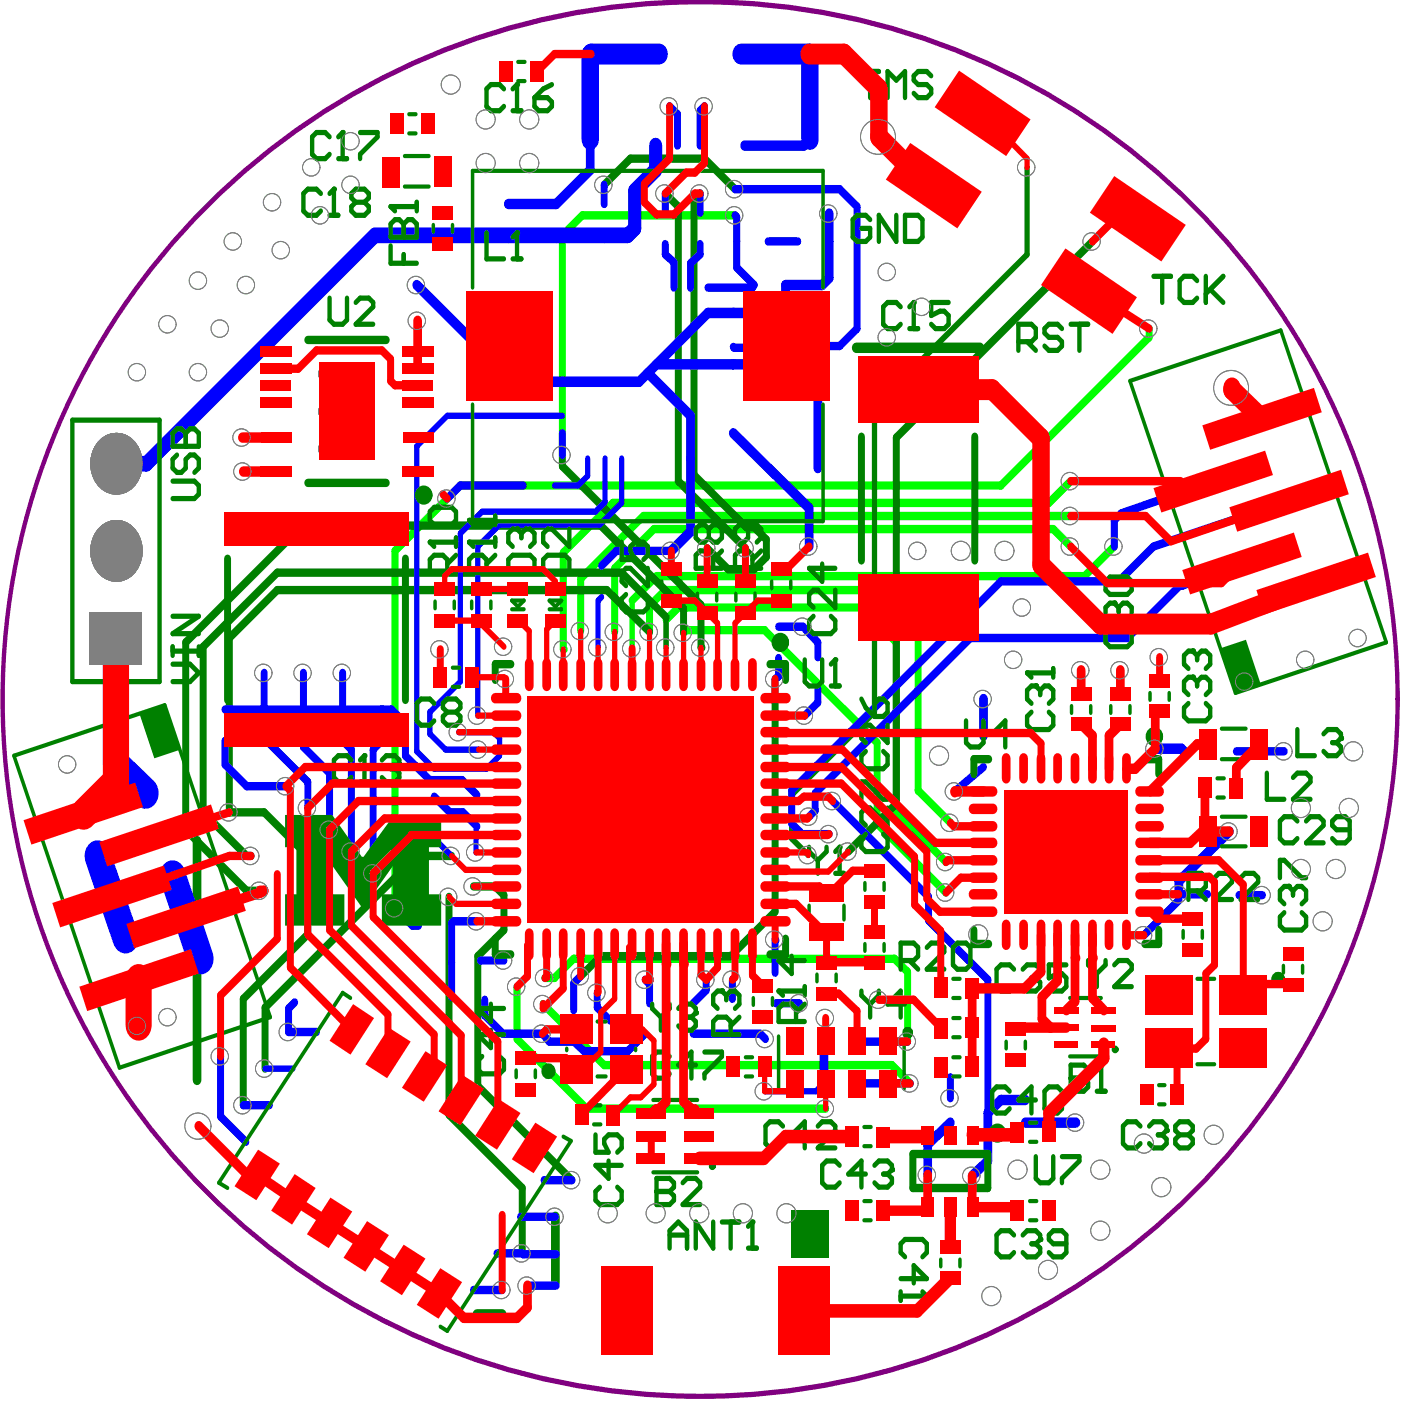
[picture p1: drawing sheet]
<svg xmlns="http://www.w3.org/2000/svg" width="136mm" height="136mm" viewBox="0 0 136 136" stroke-linecap="round" stroke-linejoin="round" font-family="sans-serif">
<g fill="#808080">
<circle cx="31.7" cy="36.3" r=".91"/>
<circle cx="35.4" cy="36.3" r=".91"/>
<circle cx="31.7" cy="39.9" r=".91"/>
<circle cx="35.4" cy="39.9" r=".91"/>
<circle cx="31.7" cy="43.5" r=".91"/>
<circle cx="35.4" cy="43.5" r=".91"/>
<circle cx="52.9" cy="87.6" r=".91"/>
<circle cx="52.9" cy="80.3" r=".89"/>
<circle cx="52.9" cy="73" r=".91"/>
<circle cx="56.5" cy="84" r=".93"/>
<circle cx="56.5" cy="76.6" r=".93"/>
<circle cx="56.6" cy="69.3" r=".91"/>
<circle cx="60.2" cy="87.6" r=".93"/>
<circle cx="60.2" cy="80.3" r=".91"/>
<circle cx="60.2" cy="73" r=".93"/>
<circle cx="63.8" cy="84" r=".91"/>
<circle cx="63.8" cy="76.7" r=".91"/>
<circle cx="63.9" cy="69.3" r=".89"/>
<circle cx="67.5" cy="87.6" r=".93"/>
<circle cx="67.6" cy="80.3" r=".91"/>
<circle cx="67.5" cy="73" r=".93"/>
<circle cx="71.2" cy="84" r=".93"/>
<circle cx="71.2" cy="76.6" r=".93"/>
<circle cx="71.2" cy="69.3" r=".91"/>
<circle cx="106.9" cy="78.9" r=".91"/>
<circle cx="106.9" cy="82.6" r=".91"/>
<circle cx="107" cy="86.2" r=".89"/>
<circle cx="103.3" cy="78.9" r=".93"/>
<circle cx="103.3" cy="86.2" r=".91"/>
<circle cx="99.7" cy="78.9" r=".93"/>
<circle cx="99.7" cy="82.6" r=".93"/>
<circle cx="99.7" cy="86.2" r=".91"/>
<circle cx="11.2" cy="53.4" r="2.73"/>
<circle cx="11.2" cy="45" r="2.73"/>
</g>
<path d="M8.7 59.3h5.1v5.1h-5.1z" fill-rule="evenodd" fill="#808080"/>
<path d="M44.6 47.1l-1.2 1.2M55.6 92.9l-1.8 1.9h-1" fill="none" stroke="#0f0" stroke-width=".74"/>
<circle cx="54.6" cy="63" r=".37" fill="#0f0"/>
<g fill="none" stroke="#0f0" stroke-width=".74">
<path d="M71.3 20.9h-14.8l-2 1.9v21.3M111.4 31.9v.8l-14.4 14.4h-52.4M43.4 48.3l-5.1 5.1v34.6M103.8 46.6l-2.1 2.2h-42.3l-4.8 4.8v9.4M103.8 53l-1.7-1.7h-38.7l-3.8 3.8v6.2M103.8 50h-41.4l-6.1 6.1v5.1M108 53l-2.9 2.9h-41.5l-2.3 2.3M63 61.3v-2.6l1.5-1.5h19.9l4.6 4.7v14.7l3.1 3.2M64.6 60.1l1.2-1.2h17.7l3.4 3.4v16.5l4.8 4.8M66.3 61.3l.2-.2h7.6l10.9 10.9v7.9l6.7 6.6M50.1 95.7v5l6.8 6.8h23.1M52.7 97.3l5.9 6h27.9l1.7 1.7"/>
<path d="M55.6 92.9h31.1l1.3 1.3v6.8"/>
</g>
<path d="M61.3 58.2v4.7M64.6 60.1v2.7" fill="none" stroke="#0f0" stroke-width=".56"/>
<g fill="#808080">
<circle cx="31.7" cy="36.3" r=".91"/>
<circle cx="35.4" cy="36.3" r=".91"/>
<circle cx="31.7" cy="39.9" r=".91"/>
<circle cx="35.4" cy="39.9" r=".91"/>
<circle cx="31.7" cy="43.5" r=".91"/>
<circle cx="35.4" cy="43.5" r=".91"/>
<circle cx="52.9" cy="87.6" r=".91"/>
<circle cx="52.9" cy="80.3" r=".89"/>
<circle cx="52.9" cy="73" r=".91"/>
<circle cx="56.5" cy="84" r=".93"/>
<circle cx="56.5" cy="76.6" r=".93"/>
<circle cx="56.6" cy="69.3" r=".91"/>
<circle cx="60.2" cy="87.6" r=".93"/>
<circle cx="60.2" cy="80.3" r=".91"/>
<circle cx="60.2" cy="73" r=".93"/>
<circle cx="63.8" cy="84" r=".91"/>
<circle cx="63.8" cy="76.7" r=".91"/>
<circle cx="63.9" cy="69.3" r=".89"/>
<circle cx="67.5" cy="87.6" r=".93"/>
<circle cx="67.6" cy="80.3" r=".91"/>
<circle cx="67.5" cy="73" r=".93"/>
<circle cx="71.2" cy="84" r=".93"/>
<circle cx="71.2" cy="76.6" r=".93"/>
<circle cx="71.2" cy="69.3" r=".91"/>
<circle cx="106.9" cy="78.9" r=".91"/>
<circle cx="106.9" cy="82.6" r=".91"/>
<circle cx="107" cy="86.2" r=".89"/>
<circle cx="103.3" cy="78.9" r=".93"/>
<circle cx="103.3" cy="86.2" r=".91"/>
<circle cx="99.7" cy="78.9" r=".93"/>
<circle cx="99.7" cy="82.6" r=".93"/>
<circle cx="99.7" cy="86.2" r=".91"/>
<circle cx="11.2" cy="53.4" r="2.73"/>
<circle cx="11.2" cy="45" r="2.73"/>
</g>
<path d="M8.7 59.3h5.1v5.1h-5.1z" fill-rule="evenodd" fill="#808080"/>
<path d="M18 80.4l1.1 1.1M23.9 86.4h1.3M23.9 83h.4" fill="none" stroke="#008000" stroke-width=".74"/>
<path d="M46.2 127.4h2.5" fill="none" stroke="#008000" stroke-width=".93"/>
<circle cx="68" cy="62.8" r=".37" fill="#008000"/>
<path d="M99.6 16.2v8.5l-14.8 14.8v29.5l-8.1 8.1v4.2l1.7 1.6M64.6 59.8v3" fill="none" stroke="#008000" stroke-width=".56"/>
<g fill="none" stroke="#008000" stroke-width=".74">
<path d="M58.6 17.9l2.5-2.5h7.2l3 2.9M64.5 18.8l1.3 1.2v26.6l6.5 6.6M67.9 18.8l-.6 .6v26.7l5.1 5h.7l1.2 1.2v1.7l-1.2 1.2h-2.5l-2.1-2M105.9 23.4l-19 19v35.5l-4.7 4.7M54.5 44.1v1.1l13.5 13.4v4.2M64.6 59.8l-4.3-4.3h-33.4l-7.2 7.2v16.1l4.2 4.2M63 61.3l-4.2-4.1h-31.9l-4.7 4.7v16.9h3.4l4.2 4.2v7.6l-6.2 6.2v10.3M66.3 61.3v-2.3l-8.1-8h-28.9l-11.3 11.3v18.1M75.1 65.8v22.6l-4.3 4.3h-12.6l-1.9 1.9M19.1 81.5l4.8 4.9M43.5 86.9v21.2l7.1 7.1v6.3M43.8 83h-3.4l-14.7 14.7v5.9"/>
<path d="M45.9 85.9h2.1l.9 .9v3.4l-2.6 2.5v12.6l9.1 9.1"/>
</g>
<path d="M19.1 81.5v23.2M53.8 118v6.3" fill="none" stroke="#008000" stroke-width=".93"/>
<g fill="#808080">
<circle cx="31.7" cy="36.3" r=".91"/>
<circle cx="35.4" cy="36.3" r=".91"/>
<circle cx="31.7" cy="39.9" r=".91"/>
<circle cx="35.4" cy="39.9" r=".91"/>
<circle cx="31.7" cy="43.5" r=".91"/>
<circle cx="35.4" cy="43.5" r=".91"/>
<circle cx="52.9" cy="87.6" r=".91"/>
<circle cx="52.9" cy="80.3" r=".89"/>
<circle cx="52.9" cy="73" r=".91"/>
<circle cx="56.5" cy="84" r=".93"/>
<circle cx="56.5" cy="76.6" r=".93"/>
<circle cx="56.6" cy="69.3" r=".91"/>
<circle cx="60.2" cy="87.6" r=".93"/>
<circle cx="60.2" cy="80.3" r=".91"/>
<circle cx="60.2" cy="73" r=".93"/>
<circle cx="63.8" cy="84" r=".91"/>
<circle cx="63.8" cy="76.7" r=".91"/>
<circle cx="63.9" cy="69.3" r=".89"/>
<circle cx="67.5" cy="87.6" r=".93"/>
<circle cx="67.6" cy="80.3" r=".91"/>
<circle cx="67.5" cy="73" r=".93"/>
<circle cx="71.2" cy="84" r=".93"/>
<circle cx="71.2" cy="76.6" r=".93"/>
<circle cx="71.2" cy="69.3" r=".91"/>
<circle cx="106.9" cy="78.9" r=".91"/>
<circle cx="106.9" cy="82.6" r=".91"/>
<circle cx="107" cy="86.2" r=".89"/>
<circle cx="103.3" cy="78.9" r=".93"/>
<circle cx="103.3" cy="86.2" r=".91"/>
<circle cx="99.7" cy="78.9" r=".93"/>
<circle cx="99.7" cy="82.6" r=".93"/>
<circle cx="99.7" cy="86.2" r=".91"/>
<circle cx="11.2" cy="53.4" r="2.73"/>
<circle cx="11.2" cy="45" r="2.73"/>
</g>
<g fill="#808080">
<path d="M8.7 59.3h5.1v5.1h-5.1z" fill-rule="evenodd"/>
<path d="M8.7 59.3h5.1v5.1h-5.1z" fill-rule="evenodd"/>
</g>
<path d="M11.2 64v10.1l2.9 2.8M9.5 83l2.7 7.9M16.7 84.9l2.7 8" fill="none" stroke="#00f" stroke-width="2.8"/>
<g fill="none" stroke="#00f" stroke-width=".74">
<path d="M58.6 17.9v1.9M64.5 18.8v1.8M64.9 10.3l.8 .8v3M67.9 18.8v1.8M68.3 10.3l-.4 .4v3.4M71.3 18.3h10.1l1.7 1.7v11.9l-1.7 1.6h-6.6l-.2 .2h-3.4l-.1-.1M64.5 23.7v1l.8 .7v2.5M67.9 23.7v1l-1 .8v2.4M71.3 20.9l.1 .1v4.9l1.7 1.7-.2 .3h-4.3M74.5 23.4h2.8M50.7 47.1h-6.1l-1.2 1.2M54.5 42v2.1"/>
<path d="M65.1 53.4h-5.3l-1.5 1.4M117.7 46.6l-9 3.2-.7 .6v2.6M120.4 54.6l-5.8 2.2h-.2l-5.1 5.1h-15.2l-15.1 15v1.7l-.6 .6M124.9 48.6l-13.1 4.4-3.4 3.4h-11.4l-20.3 20.2v3.3l.9 .8v.2h2.8M21.8 71.8v2.3l2.1 2.1h3.8M21.8 68.8h16.2l1.3 1.3v3.2l2.4 2.3h3.1l1.4 1.5M25.6 71.8h.3l3.9 4v2.5M25.6 65.2v3.6M29.4 65.2v3.6M29.4 71.8v.6l2.6 2.6v5.4M33.2 71.8l.9 .9v9.9M33.2 65.2v3.6"/>
<path d="M37 71.8l-.8 .9v12M42.1 77.2l1.5 1.6h1.3l1.3 1.3M75.5 60.8h2.3l1.5 1.5v1.4M75.5 63.8v1.8l-.4 .2M79.3 66.8v1.3l-1.3 1.3M80.7 77.7l9.3 9.2v2.3l5.8 5.8v12.9M95.3 74.4l-2.7 2.3v.1M119.9 72.8h4.6M28.6 97.2l-.6 .6v2.2h2.7M38.3 88l1.7 1.7h.6M46.2 89.3h-2.2l-.2 .2v7.2M46.6 93.1h2.3"/>
<path d="M47 96.9v1.5l1.8 1.8h3.8l.7 .8h2.3l1 .9h4.3l1.6-1.7M56.3 94.6l-.7 .7v2.6M57.9 96.2v1.5l1.3 1.2M62.5 95l.5 .4v1.9M68.5 95v1l-1.3 1.3M71 95v1.8M75.2 91.2l-.1-.1v3.2M75.2 97.3h2.3M117.1 86.7h-2.8v.6l-3.4 3.4M120.1 86.8h2.3M21.4 102.4v5.8l2.4 2.5M23.6 107.1h2.5"/>
<path d="M50.5 118h3.3M52.7 114.4h2.7M67.2 100.2h6.5l.5 .5M82.9 105h5.3M83 101h5M92.1 104.4v2.1M45.9 125.1h2.8M48.2 121.5l5.7 .1M51.1 124.6h2.8"/>
</g>
<path d="M54.5 40.3h-11.1l-3 3v29.5l1.7 1.7h5.1l1.2-1.2v-1.7l-.6-.6h-3.3M57 44.4v1.7l-1 1h-2.2M58.3 57.9l-.3 .3v4.6M58.7 44.4v4.3l-1 .9h-11l-2.1 2.1v14.4l-2.9 2.9v2.1l1.5 1.6h3.2M60.3 44.4v4.4l-2.1 2.1h-9.8l-2.1 2.1v16.4M42.1 80.3v1l1.7 1.7M46.2 80.2v2.4M25.7 103.6h2.7M79.9 104.9l-.8 .9h-5" fill="none" stroke="#00f" stroke-width=".56"/>
<g fill="none" stroke="#00f" stroke-width=".93">
<path d="M57.2 13.5v3l-3.3 3.3h-4.6M78.5 13.5l-.6 .6h-5.7M62.8 36.2l4.1 4.1v11.2l-1.8 1.9M63.6 35.3h9.6l1.4 1.5h2.8l1.9 1.8v6.8M80.4 20.7v6.3l-.7 .6h-3.5v1.5l-1.3 1.2h-6.3l-6.6 6.7h-12.2l-9.4-9.4M71.1 42l7.3 7.3v3.7M95.3 67.8v3.5M112 72.6h2.5l.3 .2M119.2 80.6l-4.9 4.8v1.3M79.9 101.1v3.8M92.1 108.8l-2.2 2.1v3M99.4 106.6h-2.4l-1.2 1.3v4.7l-1.6 1.4"/>
<path d="M99.4 108.8h4.9"/>
</g>
<path d="M63.6 14.1v2.4l-2.1 2v3.6l-.6 .7h-24.6l-22.1 22.2h-3" fill="none" stroke="#00f" stroke-width="1.4"/>
<path d="M63.9 5.2h-6.6l-.1 .1v8.2M71.8 5.2h6.6l.1 .1v8.2" fill="none" stroke="#00f" stroke-width="1.9"/>
<g fill="#808080">
<circle cx="31.7" cy="36.3" r=".91"/>
<circle cx="35.4" cy="36.3" r=".91"/>
<circle cx="31.7" cy="39.9" r=".91"/>
<circle cx="35.4" cy="39.9" r=".91"/>
<circle cx="31.7" cy="43.5" r=".91"/>
<circle cx="35.4" cy="43.5" r=".91"/>
<circle cx="52.9" cy="87.6" r=".91"/>
<circle cx="52.9" cy="80.3" r=".89"/>
<circle cx="52.9" cy="73" r=".91"/>
<circle cx="56.5" cy="84" r=".93"/>
<circle cx="56.5" cy="76.6" r=".93"/>
<circle cx="56.6" cy="69.3" r=".91"/>
<circle cx="60.2" cy="87.6" r=".93"/>
<circle cx="60.2" cy="80.3" r=".91"/>
<circle cx="60.2" cy="73" r=".93"/>
<circle cx="63.8" cy="84" r=".91"/>
<circle cx="63.8" cy="76.7" r=".91"/>
<circle cx="63.9" cy="69.3" r=".89"/>
<circle cx="67.5" cy="87.6" r=".93"/>
<circle cx="67.6" cy="80.3" r=".91"/>
<circle cx="67.5" cy="73" r=".93"/>
<circle cx="71.2" cy="84" r=".93"/>
<circle cx="71.2" cy="76.6" r=".93"/>
<circle cx="71.2" cy="69.3" r=".91"/>
<circle cx="106.9" cy="78.9" r=".91"/>
<circle cx="106.9" cy="82.6" r=".91"/>
<circle cx="107" cy="86.2" r=".89"/>
<circle cx="103.3" cy="78.9" r=".93"/>
<circle cx="103.3" cy="86.2" r=".91"/>
<circle cx="99.7" cy="78.9" r=".93"/>
<circle cx="99.7" cy="82.6" r=".93"/>
<circle cx="99.7" cy="86.2" r=".91"/>
</g>
<g fill="none" stroke="#808080" stroke-width=".1">
<circle cx="26.4" cy="19.6" r=".85"/>
<circle cx="30.2" cy="16.2" r=".85"/>
<circle cx="34" cy="13.7" r=".85"/>
<circle cx="34" cy="17.9" r=".85"/>
<circle cx="43.7" cy="8.2" r=".93"/>
<circle cx="47.1" cy="15.8" r=".93"/>
<circle cx="47.1" cy="11.6" r=".93"/>
<circle cx="51.3" cy="15.8" r=".93"/>
<circle cx="51.3" cy="11.6" r=".93"/>
<circle cx="58.5" cy="17.9" r=".85"/>
<circle cx="64.4" cy="18.8" r=".85"/>
<circle cx="64.8" cy="10.3" r=".85"/>
<circle cx="67.8" cy="18.8" r=".85"/>
<circle cx="68.2" cy="10.3" r=".85"/>
<circle cx="71.2" cy="18.3" r=".85"/>
<circle cx="85.1" cy="13.3" r="1.69"/>
<circle cx="99.5" cy="16.2" r=".85"/>
<circle cx="13.3" cy="36.1" r=".85"/>
<circle cx="16.2" cy="31.4" r=".85"/>
<circle cx="19.2" cy="27.2" r=".85"/>
<circle cx="19.2" cy="36.1" r=".85"/>
<circle cx="21.3" cy="31.9" r=".85"/>
<circle cx="22.6" cy="23.4" r=".85"/>
<circle cx="23.8" cy="27.6" r=".85"/>
<circle cx="27.2" cy="24.3" r=".85"/>
<circle cx="31" cy="20.9" r=".85"/>
<circle cx="40.3" cy="27.6" r=".85"/>
<circle cx="40.4" cy="31.1" r=".85"/>
<circle cx="71.2" cy="20.9" r=".85"/>
<circle cx="80.3" cy="20.7" r=".85"/>
<circle cx="86" cy="32.7" r=".85"/>
<circle cx="86" cy="26.4" r=".85"/>
<circle cx="89.3" cy="29.7" r=".85"/>
<circle cx="105.8" cy="23.4" r=".85"/>
<circle cx="111.3" cy="31.9" r=".85"/>
<circle cx="119.3" cy="37.6" r="1.69"/>
<circle cx="23.4" cy="42.4" r=".85"/>
<circle cx="23.5" cy="45.7" r=".85"/>
<circle cx="43.3" cy="48.3" r=".85"/>
<circle cx="54.4" cy="44.1" r=".85"/>
<circle cx="65" cy="53.4" r=".85"/>
<circle cx="68.5" cy="53.2" r=".85"/>
<circle cx="72.2" cy="53.2" r=".85"/>
<circle cx="78.4" cy="53" r=".85"/>
<circle cx="88.9" cy="53.4" r=".85"/>
<circle cx="93.1" cy="53.4" r=".93"/>
<circle cx="97.4" cy="53.4" r=".93"/>
<circle cx="99.1" cy="58.9" r=".85"/>
<circle cx="103.7" cy="50" r=".85"/>
<circle cx="103.7" cy="46.6" r=".85"/>
<circle cx="103.7" cy="53" r=".85"/>
<circle cx="107.9" cy="53" r=".85"/>
<circle cx="6.5" cy="74.1" r=".85"/>
<circle cx="22.1" cy="78.8" r=".85"/>
<circle cx="25.5" cy="65.2" r=".85"/>
<circle cx="27.6" cy="76.2" r=".85"/>
<circle cx="29.3" cy="65.2" r=".85"/>
<circle cx="29.8" cy="78.3" r=".85"/>
<circle cx="33.1" cy="65.2" r=".85"/>
<circle cx="42.6" cy="63" r=".85"/>
<circle cx="44.4" cy="71" r=".85"/>
<circle cx="46.2" cy="69.4" r=".85"/>
<circle cx="46.3" cy="72.7" r=".85"/>
<circle cx="48.8" cy="62.7" r=".85"/>
<circle cx="48.9" cy="65.8" r=".85"/>
<circle cx="54.5" cy="63" r=".85"/>
<circle cx="56.2" cy="61.2" r=".85"/>
<circle cx="57.9" cy="62.8" r=".85"/>
<circle cx="59.5" cy="61.3" r=".85"/>
<circle cx="61.2" cy="62.9" r=".85"/>
<circle cx="62.9" cy="61.3" r=".85"/>
<circle cx="64.5" cy="62.8" r=".85"/>
<circle cx="66.2" cy="61.3" r=".85"/>
<circle cx="67.9" cy="62.8" r=".85"/>
<circle cx="75.1" cy="65.8" r=".85"/>
<circle cx="77.8" cy="60.8" r=".85"/>
<circle cx="77.9" cy="69.4" r=".85"/>
<circle cx="78.4" cy="79.2" r=".85"/>
<circle cx="80.6" cy="77.7" r=".85"/>
<circle cx="91" cy="73.3" r=".93"/>
<circle cx="92" cy="79.8" r=".85"/>
<circle cx="92.5" cy="76.7" r=".85"/>
<circle cx="95.3" cy="67.8" r=".85"/>
<circle cx="98.2" cy="64" r=".85"/>
<circle cx="104.7" cy="65" r=".85"/>
<circle cx="108.5" cy="65" r=".85"/>
<circle cx="111.9" cy="72.6" r=".85"/>
<circle cx="112.3" cy="63.7" r=".85"/>
<circle cx="120.6" cy="66.1" r=".85"/>
<circle cx="124.4" cy="72.8" r=".85"/>
<circle cx="126.1" cy="78.3" r=".93"/>
<circle cx="126.5" cy="64" r=".85"/>
<circle cx="130.8" cy="78.3" r=".93"/>
<circle cx="131.2" cy="72.8" r=".93"/>
<circle cx="131.6" cy="61.9" r=".85"/>
<circle cx="13.3" cy="99.5" r=".85"/>
<circle cx="16.2" cy="98.6" r=".85"/>
<circle cx="24.3" cy="83" r=".85"/>
<circle cx="25.1" cy="86.4" r=".85"/>
<circle cx="31.9" cy="80.4" r=".85"/>
<circle cx="34" cy="82.6" r=".85"/>
<circle cx="36.1" cy="84.7" r=".85"/>
<circle cx="38.2" cy="88" r=".85"/>
<circle cx="43.4" cy="86.9" r=".85"/>
<circle cx="43.7" cy="83" r=".85"/>
<circle cx="45.8" cy="85.9" r=".85"/>
<circle cx="46.1" cy="82.6" r=".85"/>
<circle cx="46.2" cy="89.3" r=".85"/>
<circle cx="48.8" cy="93.1" r=".85"/>
<circle cx="50" cy="95.7" r=".85"/>
<circle cx="52.6" cy="97.3" r=".85"/>
<circle cx="52.7" cy="94.8" r=".85"/>
<circle cx="56.2" cy="94.6" r=".85"/>
<circle cx="57.8" cy="96.2" r=".85"/>
<circle cx="62.5" cy="95" r=".85"/>
<circle cx="68.4" cy="95" r=".85"/>
<circle cx="70.9" cy="95" r=".85"/>
<circle cx="75.1" cy="91.1" r=".85"/>
<circle cx="77.4" cy="97.3" r=".85"/>
<circle cx="78.3" cy="82.9" r=".85"/>
<circle cx="80" cy="98.7" r=".85"/>
<circle cx="80.3" cy="80.9" r=".85"/>
<circle cx="82.2" cy="82.6" r=".85"/>
<circle cx="85.1" cy="96.9" r=".85"/>
<circle cx="91.6" cy="83.6" r=".85"/>
<circle cx="91.6" cy="86.5" r=".85"/>
<circle cx="94.8" cy="90.6" r=".93"/>
<circle cx="110.8" cy="90.7" r=".85"/>
<circle cx="114.2" cy="86.7" r=".85"/>
<circle cx="119.1" cy="80.6" r=".85"/>
<circle cx="122.3" cy="86.8" r=".85"/>
<circle cx="126.1" cy="84.2" r=".93"/>
<circle cx="128.2" cy="89.3" r=".93"/>
<circle cx="129.5" cy="84.2" r=".93"/>
<circle cx="19.2" cy="109.2" r="1.27"/>
<circle cx="21.3" cy="102.4" r=".85"/>
<circle cx="23.5" cy="107.1" r=".85"/>
<circle cx="25.6" cy="103.6" r=".85"/>
<circle cx="27.9" cy="100" r=".85"/>
<circle cx="52.5" cy="100.2" r=".85"/>
<circle cx="53.8" cy="118" r=".85"/>
<circle cx="55.4" cy="114.4" r=".85"/>
<circle cx="58.9" cy="117.6" r=".93"/>
<circle cx="63.6" cy="117.6" r=".93"/>
<circle cx="67.8" cy="117.6" r=".93"/>
<circle cx="72" cy="117.6" r=".93"/>
<circle cx="74" cy="105.8" r=".85"/>
<circle cx="74.1" cy="100.7" r=".85"/>
<circle cx="76.2" cy="117.6" r=".93"/>
<circle cx="80" cy="107.5" r=".85"/>
<circle cx="87.9" cy="101" r=".85"/>
<circle cx="88.2" cy="105" r=".85"/>
<circle cx="89.8" cy="113.9" r=".85"/>
<circle cx="92" cy="106.5" r=".85"/>
<circle cx="94.2" cy="114" r=".85"/>
<circle cx="98.6" cy="113.4" r=".93"/>
<circle cx="104.2" cy="108.8" r=".85"/>
<circle cx="106.7" cy="119.3" r=".93"/>
<circle cx="106.7" cy="113.4" r=".93"/>
<circle cx="110.9" cy="110.9" r=".93"/>
<circle cx="112.6" cy="115.1" r=".93"/>
<circle cx="117.7" cy="110" r=".93"/>
<circle cx="48.6" cy="125.1" r=".85"/>
<circle cx="50.5" cy="121.5" r=".85"/>
<circle cx="51.1" cy="124.6" r=".85"/>
<circle cx="96.1" cy="125.6" r=".93"/>
<circle cx="101.6" cy="123.1" r=".93"/>
</g>
<path d="M8.7 59.3h5.1v5.1h-5.1z" fill-rule="evenodd" fill="#808080"/>
<g fill="#808080">
<circle cx="11.2" cy="53.4" r="2.73"/>
<circle cx="11.2" cy="45" r="2.73"/>
</g>
<circle cx="67.9" cy="67.8" r="67.6" fill="none" stroke="#800080" stroke-width=".46"/>
<path d="M27.6 79h4.6l2.9 4.1h.1l3-4.1h4.6v3.1h-1.2v4.6h1.2v3h-5.8v-3h1.1v-2.8l-2.9 4.1h-.1l-2.9-4.1v2.8h1.2v3h-5.8v-3h1.1v-4.6h-1.1z" fill="#008000"/>
<g fill="none" stroke="#008000" stroke-width=".37">
<path d="M39.2 15.1h2.4M39.2 18.1h2.4M39.6 12.9h.7M39.6 11.1h.7M50.2 7.9h.7M50.2 6h.7M42 21.8v.7M43.9 21.8v.7M45.8 27.9v-11.3h34v11.3M45.8 39.2v11.3h34v-11.3M109.5 36.9l14.7-4.9 10.2 30.3-14.6 4.9zM42.2 58.3v.7"/>
<path d="M44 58.3v.7M45.7 58.3v.7M47.6 58.3v.7M49.6 59.1h1.2M49.6 58.2h1.2l-.6 .6zM53.3 59.1h1.1M53.3 58.2h1.1l-.6 .6zM64.2 56.4v.6M66 56.4v.6M67.6 57.5v.7M69.5 57.5v.7M71.3 57.5v.7"/>
<path d="M73.2 57.5v.7M74.8 56.4v.6M76.7 56.4v.6M1.4 73.3l14.6-4.9 10.2 30.2-14.6 4.9zM43.9 66.6h.6M43.9 64.7h.6M103.9 68.4v.7M105.7 68.4v.7M107.7 68.4v.7M109.5 68.4v.7M111.5 67.2v.7M113.3 67.2v.7"/>
<path d="M118 77.3h.7M118 75.5h.7M118.4 79.2h2.4M118.4 73.6h2.4M118.4 70.6h2.4M34 96.8l-.8-.6-12 18.5 .9 .5M57.9 99h.8M73 96.8v.6M74.9 96.8v.6M78.4 87.8v1.3M79.2 94.5v.6M81.1 94.5v.6"/>
<path d="M81.8 87.8v1.3M83.8 85.6v.7M83.8 91.5v.7M85.7 85.6v.7M85.7 91.5v.7M92.4 96.8h.7M92.4 94.9h.7M92.4 98.7h.7M103.7 96.8h3.1M114.7 90.2v.7M116.1 94.9h1.6M116.6 90.2v.7"/>
<path d="M118.4 82h2.4M124.4 93.6v.7M126.3 93.6v.7M50 103.8v.6M51.9 103.8v.6M54.6 110.2l.8 .4-12 18.4-.7-.4M54.9 101.7v.1M57.6 109h.6M57.6 107.1h.6M57.9 104.4h.8M61.6 101.7v.1M63.3 113.7h4.3"/>
<path d="M63.3 106.6h4.3M72.3 104.4h.6M72.3 102.5h.6M75.5 100.5v5M83.8 116.4h.6M83.8 118.3h.6M83.8 111.1h.6M83.8 109.3h.6M87.7 100.9v4.6M92.4 104.4h.7M92.4 102.5h.7M92.4 100.6h.7"/>
<path d="M97.5 101v.7M99.4 101v.7M99.8 116.4h.7M99.8 118.3h.7M99.8 108.8h.7M99.8 110.7h.7M103.7 102.4h3.1M112.3 107.1h.6M112.3 105.2h.6M116.1 103.2h1.6M91.2 122.1v.7M93.1 122.1v.7"/>
</g>
<g fill="none" stroke="#008000" stroke-width=".74">
<path d="M29.8 33h7.6M22.1 54.2v13.7M29.8 46.8h7.6M39.3 54.2v13.7M83.5 42.3v12M94.5 42.3v12M49.5 64.4h-1.5v1.5M74.6 64.4h1.6v1.5M95.9 73.6h-1.5v1.4M111 73.6h1.3v1.4M48 91v1.5h1.5M76.2 91v1.5h-1.6"/>
<path d="M94.4 90.2v1.3h1.5M112.3 90.2v1.3h-1.3M88.5 111.9h7.3v3.3h-7.3z"/>
</g>
<path d="M7 40.7h8.5v25.4h-8.5z" fill="none" stroke="#008000" stroke-width=".46"/>
<path d="M83 33.7h12" fill="none" stroke="#008000" stroke-width=".93"/>
<g fill="#008000">
<path d="M76.7 117.3h3.7v4.6h-3.7z" fill-rule="evenodd"/>
<path d="M118.3 62.9l2.5-.9 1.4 4.3-2.4 .9z" fill-rule="evenodd"/>
<path d="M13.5 69.2l2.5-.8 1.5 4.3-2.5 .8z" fill-rule="evenodd"/>
</g>
<path d="M63.6 114.2v2.6h1.3l.4-.4v-.5l-.4-.4h-1.3" fill="none" stroke="#008000" stroke-width=".46"/>
<circle cx="63.6" cy="115.5" r=".23" fill="#008000"/>
<path d="M78.4 82.1v.5l.9 .8M79.3 83.4v1.3M80.1 82.1v.5l-.8 .8M81 84.7h.8M81.4 82.1v2.6M63.6 114.2h1.3l.4 .5v.4l-.4 .4h-1.3M66.2 114.7l.4-.5h.9l.4 .5v.4l-1.7 1.7h1.7" fill="none" stroke="#008000" stroke-width=".46"/>
<circle cx="81.4" cy="82.1" r=".23" fill="#008000"/>
<g fill="none" stroke="#008000" stroke-width=".46">
<path d="M16.7 59.7h2.6l-2.6 1.7h2.6M45.5 52.6h2.5M47.2 55.5v-1.3l-.5-.4h-.8l-.4 .4v1.3h2.5M48 53.8l-.8 .9M48 52.1v.9M16.7 64.4h1.7l.9 .8-.9 .9h-1.7M16.7 62.7v.8M16.7 63.1h2.6M19.3 62.7v.8M81.4 82.1l-.4 .5M83.5 96.1v.4l.9 .8M84.4 97.3v1.3"/>
<path d="M85.2 96.1v.4l-.8 .8M87.7 97.3h-1.7l1.3-1.2v2.5"/>
</g>
<circle cx="45.5" cy="52.6" r=".23" fill="#008000"/>
<path d="M45.5 52.6l.4 .4M45.5 50.4h2.5M48 50v.9" fill="none" stroke="#008000" stroke-width=".46"/>
<circle cx="45.5" cy="50.4" r=".23" fill="#008000"/>
<path d="M45.5 50.4l.4 .5M52.7 54.2l.4-.4h1.7l.4 .4v1.3h-2.5zM55.2 51.3v1.7l-1.7-1.7h-.4l-.4 .4v.9l.4 .4M63.2 97.3v.5l.9 .8M64.1 98.6v1.3M64.9 97.3v.5l-.8 .8M65.8 97.8l.4-.5h.8l.5 .5v.4M57.7 110v1.7h1.3l-.4-.8v-.5l.4-.4h.8l.5 .4v.9l-.5 .4M58.2 115.1l-.5 .4v.9l.5 .4h1.6l.5-.4v-.9l-.5-.4M59 112.6v1.6l-1.3-1.2h2.6" fill="none" stroke="#008000" stroke-width=".46"/>
<circle cx="67.5" cy="98.2" r=".23" fill="#008000"/>
<path d="M72.5 50.9v1.2l-.4 .5h-.4l-.4-.5v-.8l.4-.4h1.7l.4 .4v.8l-.4 .5M72.9 55.1v-1.3l-.4-.4h-.8l-.4 .4v1.3h2.5M73.8 53.4l-.9 .8M78 64v2.1l.4 .4h.9l.4-.4v-2.1M80.6 66.5h.8M81 64v2.5M66.6 98.6h.4M67 98.6l.5 .4v.5l-.5 .4h-.8l-.4-.4M67.5 98.2l-.5 .4" fill="none" stroke="#008000" stroke-width=".46"/>
<circle cx="81" cy="64" r=".23" fill="#008000"/>
<path d="M78.9 59.7l-.5 .5v.8l.5 .4h1.7l.4-.4v-.8l-.4-.5M79.7 54.7v1.7l-1.3-1.3h2.6M81 57.2v1.7l-1.7-1.7h-.4l-.5 .4v.9l.5 .4M81 64l-.4 .4M83.5 67.8l.4 .8 .9 .9M83.9 72.8l-.4 .5v.8l.4 .4h1.7l.4-.4v-.8l-.4-.5M84.8 68.2l.4-.4h.4l.4 .4v.8l-.4 .5h-.8zM86 70.3v1.7l-1.6-1.7h-.5l-.4 .4v.9l.4 .4M100 69l-.4 .5v.8l.4 .4h1.7l.4-.4v-.8l-.4-.5M100.4 66.5h-.4l-.4 .4v.9l.4 .4" fill="none" stroke="#008000" stroke-width=".46"/>
<circle cx="100.4" cy="66.5" r=".23" fill="#008000"/>
<path d="M99.6 65.2h2.5M100.4 66.5l.4 .4M100.8 66.9v.4M100.8 66.9l.5-.4h.4l.4 .4v.9l-.4 .4M102.1 64.8v.9" fill="none" stroke="#008000" stroke-width=".46"/>
<circle cx="99.6" cy="65.2" r=".23" fill="#008000"/>
<path d="M99.6 65.2l.4 .5M103.8 103.3v2.5h1.3l.4-.4v-.5l-.4-.4h-1.3" fill="none" stroke="#008000" stroke-width=".46"/>
<circle cx="103.8" cy="104.5" r=".23" fill="#008000"/>
<path d="M103.8 103.3h1.3l.4 .4v.4l-.4 .4h-1.3M106.3 105.8h.9M106.8 103.3v2.5" fill="none" stroke="#008000" stroke-width=".46"/>
<circle cx="106.8" cy="103.3" r=".23" fill="#008000"/>
<path d="M124.5 88.5l-.4 .4v.8l.4 .5h1.7l.4-.5v-.8l-.4-.4M124.9 85.9h-.4l-.4 .5v.8l.4 .4M106.8 103.3l-.5 .4" fill="none" stroke="#008000" stroke-width=".46"/>
<circle cx="124.9" cy="85.9" r=".23" fill="#008000"/>
<path d="M16.7 46.6h2.1l.5 .5v.8l-.5 .4h-2.1M16.7 43.3h2.6v-1.3l-.5-.4h-.4l-.4 .4v1.3M17.2 44.1l-.5 .4v.9l.5 .4h.4l.4-.4v-.9l.4-.4h.4l.5 .4v.9l-.5 .4M124.1 85.1v-1.7h.4l1.7 1.7h.4M124.9 85.9l.5 .5M125.4 86.4v.4M125.4 86.4l.4-.5h.4l.4 .5v.8l-.4 .4" fill="none" stroke="#008000" stroke-width=".46"/>
<circle cx="18" cy="43.3" r=".23" fill="#008000"/>
<path d="M37.9 23.8v1.7h2.5M37.9 23h2.5v-1.3l-.4-.4h-.4l-.5 .4v1.3M39.1 24.7v.8M16.7 43.3v-1.3l.5-.4h.4l.4 .4v1.3" fill="none" stroke="#008000" stroke-width=".46"/>
<circle cx="39.1" cy="23" r=".23" fill="#008000"/>
<path d="M40.4 19.6v.9M37.9 23v-1.3l.4-.4h.4l.4 .4v1.3M37.9 20h2.5" fill="none" stroke="#008000" stroke-width=".46"/>
<circle cx="37.9" cy="20" r=".23" fill="#008000"/>
<path d="M37.9 20l.4 .5M34.1 73.7l-.5-.4h-.8l-.4 .4v1.7l.4 .4h.8l.5-.4M34.9 75.8h.9M35.3 73.3v2.5M83.5 77.5v-1.7h.4l1.7 1.7h.4M86 78.3v1.7l-1.6-1.7h-.5l-.4 .5v.8l.4 .4M83.9 80.9l-.4 .4v.8l.4 .5h1.7l.4-.5v-.8l-.4-.4" fill="none" stroke="#008000" stroke-width=".46"/>
<circle cx="35.3" cy="73.3" r=".23" fill="#008000"/>
<path d="M35.3 73.3l-.4 .4M37 73.7l.4-.4h.9l.4 .4v.4" fill="none" stroke="#008000" stroke-width=".46"/>
<circle cx="38.7" cy="74.1" r=".23" fill="#008000"/>
<path d="M32 13.3l-.5-.5h-.8l-.4 .5v1.7l.4 .4h.8l.5-.4M32.8 15.4h.8M33.2 12.8v2.6M37.9 74.5h.4M38.3 74.5l.4 .5v.4l-.4 .4h-.9l-.4-.4M38.7 74.1l-.4 .4M42.1 68.2l-.4-.4h-.9l-.4 .4v1.7l.4 .4h.9l.4-.4M43.4 69l-.5-.4v-.4l.5-.4h.8l.4 .4v.4l-.4 .4M43.4 69l-.5 .5v.4l.5 .4h.8l.4-.4v-.4l-.4-.5M43.4 69h.8" fill="none" stroke="#008000" stroke-width=".46"/>
<circle cx="33.2" cy="12.8" r=".23" fill="#008000"/>
<path d="M33.2 12.8l-.4 .5M34.9 12.8h1.7v.5l-1.7 1.7v.4M48.9 8.6l-.5-.4h-.8l-.4 .4v1.7l.4 .4h.8l.5-.4M49.7 10.7h.8M50.1 8.2v2.5M64.9 102.4l-.4-.4h-.9l-.4 .4v1.7l.4 .4h.9l.4-.4M67.5 103.3h-1.7l1.2-1.3v2.5M68.3 102h1.7v.4l-1.7 1.7v.4" fill="none" stroke="#008000" stroke-width=".46"/>
<circle cx="50.1" cy="8.2" r=".23" fill="#008000"/>
<g fill="none" stroke="#008000" stroke-width=".46">
<path d="M50.1 8.2l-.4 .4M51.8 9.5h1.3l.4 .4v.4l-.4 .4h-.9l-.4-.4zM53.5 8.2l-.8 .4-.9 .9M83.5 6.9h1.7M84.4 6.9v2.6M86 9.5v-2.6l.9 .9 .8-.9v2.6M90.3 7.4l-.5-.5h-.8l-.4 .5v.4l.4 .4h.8l.5 .4v.4l-.5 .5h-.8l-.4-.5M84.4 21.3l-.5-.4h-.8l-.4 .4v1.7l.4 .4h.8l.5-.4v-.9h-.9M86.9 20.9v2.5l-1.7-2.5v2.5M87.7 20.9h1.3l.4 .4v1.7l-.4 .4h-1.3zM75.9 109.2l-.4-.5h-.9l-.4 .5v1.7l.4 .4h.9l.4-.4M78.4 110h-1.7l1.3-1.3v2.6"/>
<path d="M79.3 109.2l.4-.5h.9l.4 .5v.4l-1.7 1.7h1.7M110.6 109.2l-.5-.5h-.8l-.4 .5v1.7l.4 .4h.8l.5-.4M111.4 109.2l.4-.5h.9l.4 .5v.4"/>
</g>
<circle cx="113.1" cy="109.6" r=".23" fill="#008000"/>
<g fill="none" stroke="#008000" stroke-width=".46">
<path d="M111.8 26.8h1.7M112.7 26.8v2.5M116.1 27.2l-.5-.4h-.8l-.4 .4v1.7l.4 .4h.8l.5-.4M116.9 26.8v2.5M117.3 28.1l1.3 1.2M118.6 26.8l-1.7 1.7M41.7 52.6h2.5M43.4 55.5v-1.3l-.5-.4h-.8l-.4 .4v1.3h2.5M44.2 53.8l-.8 .9M44.2 52.1v.9M105.5 93.1v.4l.8 .9M106.3 94.4v1.3"/>
<path d="M107.2 93.1v.4l-.9 .9M108 93.5l.4-.4h.9l.4 .4v.5l-1.7 1.7h1.7M112.2 110h.5M112.7 110l.4 .4v.5l-.4 .4h-.9l-.4-.4M113.1 109.6l-.4 .4M114.4 110h.8M114.4 110l-.5 .4v.5l.5 .4h.8l.4-.4v-.5l-.4-.4M114.4 110l-.5-.4v-.4l.5-.5h.8l.4 .5v.4l-.4 .4"/>
</g>
<circle cx="41.7" cy="52.6" r=".23" fill="#008000"/>
<path d="M31.1 18.8l-.4-.5h-.9l-.4 .5v1.7l.4 .4h.9l.4-.4M32.4 18.3v2.6M32 28.9v2.1l.4 .4h.8l.4-.4v-2.1M32 20.9h.8M34.5 29.3l.4-.4h.9l.4 .4v.4l-1.7 1.7h1.7M41.7 52.6l.4 .4M41.7 49.6l.4-.4h1.7l.4 .4v.8l-.4 .5h-1.7l-.4-.5z" fill="none" stroke="#008000" stroke-width=".46"/>
<circle cx="32.4" cy="18.3" r=".23" fill="#008000"/>
<path d="M32.4 18.3l-.4 .5M34.5 19.6l-.4-.4v-.4l.4-.5h.8l.5 .5v.4l-.5 .4M34.5 19.6l-.4 .4v.5l.4 .4h.8l.5-.4v-.5l-.5-.4M34.5 19.6h.8M70 96.1h-.4l-.5 .4v.8l.5 .5M71.7 98.6l-.9 .9M70.8 100.3v-1.3l-.4-.4h-.8l-.5 .4v1.3h2.6" fill="none" stroke="#008000" stroke-width=".46"/>
<circle cx="70" cy="96.1" r=".23" fill="#008000"/>
<path d="M49.3 54.2l.4-.4h1.7l.4 .4v1.3h-2.5zM50.1 51.3h-.4l-.4 .4v.9l.4 .4M68.7 51.3l-.4-.4h-.4l-.4 .4v.8l.4 .5h.4l.4-.5M68.7 51.3l.4-.4h.5l.4 .4v.8l-.4 .5h-.5l-.4-.5M68.7 51.3v.8M69.1 55.1v-1.3l-.4-.4h-.8l-.4 .4v1.3h2.5M70 53.4l-.9 .8M70 96.1l.4 .4M70.4 96.5v.4M70.4 96.5l.4-.4h.5l.4 .4v.8l-.4 .5" fill="none" stroke="#008000" stroke-width=".46"/>
<circle cx="50.1" cy="51.3" r=".23" fill="#008000"/>
<path d="M47.2 22.6v2.5h1.7M49.7 25.1h.8M50.1 22.6v2.5M50.1 51.3l.4 .4M50.5 51.7v.4M50.5 51.7l.5-.4h.4l.4 .4v.9l-.4 .4M60.3 52.6v1.6h1.2l-.4-.8v-.4l.4-.4h.9l.4 .4v.8l-.4 .4M60.7 57.6l-.4 .5v.8l.4 .4h1.7l.4-.4v-.8l-.4-.5M62.8 55.1v1.7l-1.7-1.7h-.4l-.4 .4v.9l.4 .4" fill="none" stroke="#008000" stroke-width=".46"/>
<circle cx="50.1" cy="22.6" r=".23" fill="#008000"/>
<path d="M50.1 22.6l-.4 .4M81.4 113l-.4-.4h-.9l-.4 .4v1.7l.4 .4h.9l.4-.4M83.9 113.8h-1.7l1.3-1.2v2.5M84.8 113l.4-.4h.8l.5 .4v.4" fill="none" stroke="#008000" stroke-width=".46"/>
<circle cx="86.5" cy="113.4" r=".23" fill="#008000"/>
<path d="M85.6 113.8h.4M86 113.8l.5 .4v.5l-.5 .4h-.8l-.4-.4M86.5 113.4l-.5 .4M87.3 125.2v.9M87.3 124h2.5l-1.2-1.3v1.7M87.3 125.6h2.5M87.7 121.8l-.4-.4v-.8l.4-.4h1.7l.4 .4v.8l-.4 .4" fill="none" stroke="#008000" stroke-width=".46"/>
<circle cx="89.8" cy="125.6" r=".23" fill="#008000"/>
<path d="M75.5 96.1h2.5M77.2 99v-1.2l-.5-.5h-.8l-.4 .5v1.2h2.5M78 97.3l-.8 .9M78 95.7v.8M87.3 93.1h1.3l.4-.4v-.8l-.4-.5h-1.3v2.6M88.2 93.1l.8 .9M89.8 91.9l.5-.5h.8l.4 .5v.4l-1.7 1.7h1.7M92.4 91.9l.4-.5h.9l.4 .5v1.6l-.4 .5h-.9l-.4-.5zM89.4 125.2l.4 .4" fill="none" stroke="#008000" stroke-width=".46"/>
<circle cx="75.5" cy="96.1" r=".23" fill="#008000"/>
<path d="M87.3 29.7l-.4-.4h-.9l-.4 .4v1.7l.4 .5h.9l.4-.5M88.2 31.9h.8M88.6 29.3v2.6M93.7 69.9v2.1l.4 .4h.8l.4-.4v-2.1M97.9 71.1h-1.7l1.3-1.2v2.5M75.5 96.1l.4 .4M76.7 92.7v1.7l-1.2-1.3h2.5" fill="none" stroke="#008000" stroke-width=".46"/>
<circle cx="88.6" cy="29.3" r=".23" fill="#008000"/>
<path d="M88.6 29.3l-.4 .4M92 29.3h-1.7v1.3l.8-.4h.4l.5 .4v.8l-.5 .5h-.8l-.4-.5M115.2 68.2l-.4 .4v.9l.4 .4h1.7l.4-.4v-.9l-.4-.4M115.6 65.7h-.4l-.4 .4v.8l.4 .4M115.2 86.4h1.3l.4-.5v-.8l-.4-.4h-1.3v2.5M116.1 86.4l.8 .8M117.7 85.1l.5-.4h.8l.4 .4v.4l-1.7 1.7h1.7M120.3 85.1l.4-.4h.8l.5 .4v.4l-1.7 1.7h1.7M100.4 112.1v2.1l.4 .5h.9l.4-.5v-2.1M103 112.1h1.6v.5l-1.6 1.6v.5" fill="none" stroke="#008000" stroke-width=".46"/>
<circle cx="115.6" cy="65.7" r=".23" fill="#008000"/>
<path d="M115.6 65.7l.5 .4M115.6 63.1h-.4l-.4 .4v.9l.4 .4M116.1 66.1v.4M116.1 66.1l.4-.4h.4l.4 .4v.8l-.4 .4" fill="none" stroke="#008000" stroke-width=".46"/>
<circle cx="115.6" cy="63.1" r=".23" fill="#008000"/>
<path d="M108 58.5h-.4l-.4 .4v.8l.4 .5M107.6 61l-.4 .4v.9l.4 .4h1.7l.4-.4v-.9l-.4-.4M115.6 63.1l.5 .4M116.1 63.5v.5M116.1 63.5l.4-.4h.4l.4 .4v.9l-.4 .4" fill="none" stroke="#008000" stroke-width=".46"/>
<circle cx="108" cy="58.5" r=".23" fill="#008000"/>
<path d="M107.2 56.4l.4-.5h1.7l.4 .5v.8l-.4 .4h-1.7l-.4-.4zM108 58.5l.4 .4M108.4 58.9v.4M108.4 58.9l.5-.4h.4l.4 .4v.8l-.4 .5M47.6 99.9v1.7l-1.3-1.3h2.6M47.6 97.3v1.7l-1.3-1.2h2.6M98.3 94l-.4-.5h-.9l-.4 .5v1.7l.4 .4h.9l.4-.4M99.1 94l.5-.5h.8l.4 .5v.4M46.7 102.4l-.4 .4v.9l.4 .4h1.7l.5-.4v-.9l-.5-.4" fill="none" stroke="#008000" stroke-width=".46"/>
<circle cx="100.8" cy="94.4" r=".23" fill="#008000"/>
<g fill="none" stroke="#008000" stroke-width=".46">
<path d="M122.8 75v2.5h1.7M125.4 75.4l.4-.4h.8l.4 .4v.4l-1.6 1.7h1.6M100 94.8h.4M100.4 94.8l.4 .4v.5l-.4 .4h-.8l-.5-.4M100.8 94.4l-.4 .4M103.4 93.5h-1.7v1.3l.8-.4h.5l.4 .4v.9l-.4 .4h-.9l-.4-.4M64.9 119.7h1.7M69.1 118.5v2.5l-1.6-2.5v2.5M70 118.5h1.7M70.8 118.5v2.5M72.9 118.5v2.5M64.9 121v-1.7l.9-.8 .8 .8v1.7"/>
<path d="M72.5 121h.9"/>
</g>
<circle cx="72.9" cy="118.5" r=".23" fill="#008000"/>
<path d="M72.9 118.5l-.4 .4M97.9 105.8l-.4-.4h-.9l-.4 .4v1.7l.4 .4h.9l.4-.4M98.3 119.7l-.4-.4h-.9l-.4 .4v1.7l.4 .4h.9l.4-.4M99.1 119.7l.5-.4h.8l.4 .4v.5M100.4 106.6h-1.7l1.3-1.2v2.5M101.3 105.8l.4-.4h.8l.5 .4v1.7l-.5 .4h-.8l-.4-.4z" fill="none" stroke="#008000" stroke-width=".46"/>
<circle cx="100.8" cy="120.2" r=".23" fill="#008000"/>
<g fill="none" stroke="#008000" stroke-width=".46">
<path d="M98.7 33.1h1.3l.4-.4v-.8l-.4-.5h-1.3v2.6M99.6 33.1l.8 .9M103 31.9l-.5-.5h-.8l-.4 .5v.4l.4 .4h.8l.5 .4v.4l-.5 .5h-.8l-.4-.5M103.8 31.4h1.7M104.6 31.4v2.6M125.8 79.6l-.4-.4h-.9l-.4 .4v1.7l.4 .4h.9l.4-.4M125.8 70.7v2.6h1.7M126.6 79.6l.4-.4h.9l.4 .4v.4l-1.7 1.7h1.7M128.3 71.1l.4-.4h.9l.4 .4v.5M130.8 80.4h-1.2l-.4-.4v-.4l.4-.4h.8l.4 .4v1.7l-.4 .4h-.8l-.4-.4M100 120.6h.4M100.4 120.6l.4 .4v.4l-.4 .4h-.8l-.5-.4"/>
<path d="M100.8 120.2l-.4 .4M103.4 120.6h-1.3l-.4-.4v-.5l.4-.4h.9l.4 .4v1.7l-.4 .4h-.9l-.4-.4"/>
</g>
<circle cx="130" cy="71.6" r=".23" fill="#008000"/>
<path d="M129.2 72h.4M129.6 72l.4 .4v.4l-.4 .5h-.9l-.4-.5M130 71.6l-.4 .4" fill="none" stroke="#008000" stroke-width=".46"/>
<g fill="none" stroke="#008000" stroke-width=".93">
<circle cx="41.1" cy="48" r=".42"/>
<circle cx="75.6" cy="62.3" r=".42"/>
<circle cx="111.9" cy="71.4" r=".42"/>
<circle cx="123.9" cy="95" r=".25"/>
<circle cx="53.2" cy="103.8" r=".25"/>
<circle cx="88" cy="100.1" r=".08"/>
<circle cx="96.7" cy="109.8" r=".42"/>
</g>
<g fill="none" stroke="#008000" stroke-width=".37">
<circle cx="69.1" cy="113.1" r=".17"/>
<circle cx="108.1" cy="101.7" r=".17"/>
</g>
<path d="M40.5 34.1v1.6M23.5 42.4h3.3M23.6 45.7h3.2M25.2 86.4h.4l-.3 .1M24 113.9h.9l3.5 2.4M64.6 106.8l-.8 .8h-.2l-.5 .4M66.3 106.8l.8 .8h.3l.4 .4" fill="none" stroke="#f00" stroke-width=".93"/>
<g fill="none" stroke="#f00" stroke-width=".74">
<path d="M53.8 5.2l-1.7 1.7M37 34l.9 .8v2.1l.4 .4h2.2M42.9 47.9l.5 .4M27.7 76.2l.4 .4M32.2 76l-2.4 2.3M39.9 81l-3.7 3.7M51.1 94.6l-1 1.1M51.3 91.5l-.2 .2M53 99.8l-.4 .4M53 94.7l-.2 .1M54.6 95.8l-1.9 2v-.5M54.6 91.5v.1"/>
<path d="M58 96.2h-.1M58 91.5v.1M51 102.6h3.9M63.1 110.2v2.1"/>
</g>
<g fill="none" stroke="#f00" stroke-width=".56">
<path d="M43.8 55.2l-.7 .7v1.2M52.7 55.2l1.1 1.2v.7M43.1 60.2h3.6v.3l2.2 2.2M50.2 60.1l1.1 1.1M53.8 60.2l-.8 .8M43.5 86.9l.7 .7M43.8 83l1.3 1.3M59.6 96.8l-1.4 1.4M60.7 99.8h1.6M61.3 91.5l-.4 .4M56.7 103.6h.3M58.2 102l-1.7 1.6"/>
<path d="M62.1 106.4h-1l-1.7 1.7M63.4 100.9v4.2"/>
</g>
<g fill="#f00">
<circle cx="66.3" cy="93.5" r=".46"/>
<circle cx="64.6" cy="93.5" r=".46"/>
</g>
<path d="M67.9 18.8h-.5l-2.1 2h-1.7M68.3 15.8l-.9 .9h-.9M65.1 53.4v1.8M68.5 53.2v3.2M68 94.5l.5 .5M71.3 94.7l-.3 .3M72.9 94.6l1.1 1M75.1 89.3v1.8" fill="none" stroke="#f00" stroke-width=".74"/>
<path d="M65.1 58.2h2.3M75.1 84.3v.2M74.1 103.4v2.4" fill="none" stroke="#f00" stroke-width=".56"/>
<circle cx="75.1" cy="76" r=".37" fill="#f00"/>
<g fill="none" stroke="#f00" stroke-width=".74">
<path d="M108.1 21.2l-2.2 2.2M72.3 53.2v3.2M103.8 53l3.5 3.5M75.1 65.8v1.9M75.1 71v.1M77.4 77.7l.5-.5h2.4l.4 .5M92.1 79.8l.4 .3h2.8M77.2 87.6l2.9 3M80.1 96.3h1.2M80.1 86.6h.4M80.4 80.9l-.2 .1M80.6 86.2l.5 .6"/>
<path d="M84.4 93.3l.3 .3M84.8 87.5v2.8M85.2 96.9h3.4M90.7 81.7h4.6M91.1 88.4h4.2M93.1 85.1h2.2M95.3 83.4h-3.4l-.2 .2M111.5 86.7h2.8M111.5 88.4l.7 .7h3.9M111.5 85v.1M86 105h2.2M86 101h2"/>
<path d="M116 101.7h-2.7l.8 .9"/>
</g>
<path d="M99.6 15.4v.8M72.3 59.4l-1 1M73.5 58.2h2.2M78.4 82.6v.3M82.2 82.6l-1.9 1.9" fill="none" stroke="#f00" stroke-width=".56"/>
<path d="M95.3 76.7h-2.7v.1M104.8 70.2l1.1 1.1M108.6 70.2l-1.1 1.1M100.9 94.2l-1.6 1.6M102.5 95.1l-1.5 1.6v2.1M105.9 96.8l1.1 1.1M111.5 81.7h3.9M94.2 114v3" fill="none" stroke="#f00" stroke-width=".93"/>
<path d="M98.6 109.8l-.3 .2M101.7 107.9v1.9M107 101.2v1.4" fill="none" stroke="#f00" stroke-width="1.2"/>
<circle cx="114.4" cy="46.6" r=".37" fill="#f00"/>
<path d="M40.5 31.1v3M119.9 74.4v2M64.6 91.5v2M66.3 91.5v2M94.2 95.8v3.8M100.9 90.7v3.5M101 98.8l.9 .8h-3.3l-.1 .2M102.5 90.7v4.4M104.2 92.9v4.2M105.9 92.9v3.9M51.1 124.6v2.1l-1 1.1" fill="none" stroke="#f00" stroke-width=".93"/>
<g fill="none" stroke="#f00" stroke-width=".74">
<path d="M64.9 10.3v5.1M66.5 16.7l-2 2.1M68.3 10.3v5.5M120.4 54.6l-2 1.9M28.1 76.6v17.2M29.8 78.3v12.3M34.7 77.7l-2.7 2.7v9.8M61.3 62.9v2.5M78.4 79.2l-.1 .1M99.9 71.1l1 1v2.4M26.9 84.8v6.2M34.1 82.6v7.1"/>
<path d="M36.2 84.7v4.2M37.6 98.4v3.7M51.1 91.7v2.9M53 91.5v3.2M54.6 91.6v4.2M58 91.6v4.6M68 91.5v3M71.3 91.5v3.2M72.9 91.5v3.1M79.5 85.9l.6 .7M80 98.7v2.3M80.1 90.6v2.7"/>
<path d="M82.7 84.4l-2.2 2.2M88.7 83.1v4.6M91.2 90.2v5.6M93.1 85.1l-1.4 1.4M48.7 117.8v7.3M60.7 103.6l-4.3 4.4"/>
</g>
<path d="M13.4 95v4.4" fill="none" stroke="#f00" stroke-width="2.8"/>
<g fill="none" stroke="#f00" stroke-width=".56">
<path d="M67.4 58.2l1.1 1.2M73.5 58.2l-1.2 1.2M45.7 65.7h3.2M51.3 61.2v4.2M53 61v4.4M54.6 63v2.4M56.3 61.2v4.2M58 62.8v2.6M59.6 61.3v4.1M64.6 62.8v2.6M66.3 61.3v4.1M68 62.8v2.6"/>
<path d="M71.3 60.4v5M58.2 98.2v3.8M59.6 91.5v5.3M60.9 91.9v7.3l.4 .3M80 105v2.5"/>
</g>
<path d="M78.4 5.2h3.4M85.2 8.6v4.7" fill="none" stroke="#f00" stroke-width="1.9"/>
<path d="M92.1 117v3.9" fill="none" stroke="#f00" stroke-width="1.2"/>
<circle cx="104.2" cy="92.9" r=".46" fill="#f00"/>
<path d="M104.2 90.7v2.2" fill="none" stroke="#f00" stroke-width=".93"/>
<circle cx="105.9" cy="92.9" r=".46" fill="#f00"/>
<g fill="none" stroke="#f00" stroke-width=".93">
<path d="M104.8 65v2.3M105.9 71.3v3.2M107.5 71.3v3.2M108.6 65v2.3M112 69.4v3.2M116.1 72.2l-4.6 4.5M122.1 72.2l-2.2 2.2M64.6 93.5v13.3M66.3 93.5v13.3M94.2 99.6v3.8M105.9 90.7v2.2M28.4 116.3l3.6 2.3"/>
<path d="M35.5 120.8l7.1 4.6"/>
</g>
<g fill="none" stroke="#f00" stroke-width=".74">
<path d="M37 34h-6.3l-1.8 1.7h-2.1M111.1 50l2.4 2.5M29.6 74.4l-1.9 1.8M112.4 63.7v2.3M21.4 96.5v5.9M22.2 83h2.1M53 99.8h2.9M69.6 93.8l-1.1 1.2M117.2 85l.5 .5v8M118.2 83.4l2.3 2.4v10.6M42.1 100.3v3.1l-.9 1M44.7 100.4v6.2"/>
<path d="M48.3 101v8M54.9 102.6l1 1M114.1 102.6v3.5"/>
</g>
<path d="M119.4 37.6v.2l2.9 2.8M100.9 42.5v12.3" fill="none" stroke="#f00" stroke-width="1.9"/>
<path d="M11.2 64v11.8" fill="none" stroke="#f00" stroke-width="2.8"/>
<path d="M62.3 99.8l1.1 1.1M55.9 103.6h.6" fill="none" stroke="#f00" stroke-width=".56"/>
<circle cx="63" cy="95" r=".37" fill="#f00"/>
<path d="M46.2 89.3h2.8M62.5 95h.5" fill="none" stroke="#f00" stroke-width=".74"/>
<path d="M46.2 82.6h2.8" fill="none" stroke="#f00" stroke-width=".56"/>
<circle cx="49" cy="81" r=".37" fill="#f00"/>
<path d="M46.4 72.7h2.6" fill="none" stroke="#f00" stroke-width=".56"/>
<circle cx="49" cy="74.4" r=".37" fill="#f00"/>
<g fill="none" stroke="#f00" stroke-width=".56">
<path d="M95.3 11l4.3 4.4M43.8 55.2h8.9M46.7 57.1h2.9M68.5 59.4l1.1 1v5M44.5 71h4.5M46.3 69.4h2.7M48.9 65.7l.1 .1M63 61.3v4.1M44.2 87.6h4.8M45.1 84.3h3.9M45.9 85.9h3.1M75.1 84.5h5.2"/>
<path d="M75.1 82.6h3.3M63.4 105.1l-1.3 1.3M77.1 105l-.8 .8h-2.2"/>
</g>
<g fill="none" stroke="#f00" stroke-width=".74">
<path d="M53.8 5.2h3.5M64.9 15.4l-2.4 2.4v1.8l1.1 1.2M105.5 28.1l5.9 3.8M108.1 21.2h2.2M78.4 53l-2.2 2.2h-.5M103.8 50h7.3M103.8 46.6h10.6M107.3 56.5h11.1M124.9 48.6l-11.4 3.9M22.2 78.8l-6.8 2.2M29.6 74.4h19.4M32.2 76h16.8"/>
<path d="M34.7 77.7h14.3M42.7 63v2.7M49 65.8v1.9M49 79.3h-11.7l-3.2 3.3M75.1 74.4h6.5l8.2 8.2v4.5l1.3 1.3M75.1 77.7h2.3M75.1 76h6.5l7.1 7.1M75.1 72.7h6.6l9 9M75.1 69.4h2.9M75.1 79.3h3.2M75.1 71.1h24.8M22.2 83l-11.4 3.9"/>
<path d="M26.9 91l-5.5 5.5M28.1 93.8l6 6M29.8 90.6l7.8 7.8M32 90.2l10.1 10.1M34.1 89.7l10.6 10.7M36.2 88.9l12.1 12.1M39.9 81h9.1M56.3 91.5v3.1M63 91.5v3.5M69.6 91.5v2.3M75.1 87.6h2.1M75.1 81h5.1"/>
<path d="M75.1 85.9h4.4M80.1 93.3h4.3M81.3 96.3l1.8 1.7v3M82.7 84.4h2.1M88.6 96.9l2.6 2.7M88.7 87.7l2.5 2.5M109.2 90.7h1.7M111.5 85h5.7M111.5 83.4h6.7M117.7 93.5l-.8 .9v6.3l-.9 1M121.5 95.4h3.9"/>
</g>
<path d="M82.6 110.2h-6.4l-2.2 2.1h-6.2M85.6 110.2h4.2M94.2 110h4.1M107 102.6l-5.3 5.3M92.1 123.9l-3.2 3.2h-11" fill="none" stroke="#f00" stroke-width="1.2"/>
<g fill="none" stroke="#f00" stroke-width=".93">
<path d="M112 72.6l-1.9 1.9h-.9M116.1 72.2h1M116.8 76.4v4l-1.4 1.3M25.3 86.5l-7.2 2.4M94.2 95.8h5.1M101.9 99.6h1.5M104.2 97.1l-.8 .8M117.1 80.6h2.1M19.3 109.2l4.7 4.7M32 118.6l3.5 2.2M85.6 117.4h4.1M89.9 113.9v3.1"/>
<path d="M94.2 117h4.1M42.6 125.4l2.4 2.4h5.1"/>
</g>
<path d="M89.9 110l-.1 .2" fill="none" stroke="#f00" stroke-width="1.1"/>
<path d="M81.8 5.2l3.4 3.4M85.2 13.3l5.1 5M89 37.8h7.2l4.7 4.7M100.9 54.8l5.8 5.7h10.7l10.2-3.9" fill="none" stroke="#f00" stroke-width="1.9"/>
<path d="M89 37.3l.4 .5M11.2 75.8l-3.1 3.1" fill="none" stroke="#f00" stroke-width="2.8"/>
<g fill="#808080">
<circle cx="31.7" cy="36.3" r=".91"/>
<circle cx="35.4" cy="36.3" r=".91"/>
<circle cx="31.7" cy="39.9" r=".91"/>
<circle cx="35.4" cy="39.9" r=".91"/>
<circle cx="31.7" cy="43.5" r=".91"/>
<circle cx="35.4" cy="43.5" r=".91"/>
<circle cx="52.9" cy="87.6" r=".91"/>
<circle cx="52.9" cy="80.3" r=".89"/>
<circle cx="52.9" cy="73" r=".91"/>
<circle cx="56.5" cy="84" r=".93"/>
<circle cx="56.5" cy="76.6" r=".93"/>
<circle cx="56.6" cy="69.3" r=".91"/>
<circle cx="60.2" cy="87.6" r=".93"/>
<circle cx="60.2" cy="80.3" r=".91"/>
<circle cx="60.2" cy="73" r=".93"/>
<circle cx="63.8" cy="84" r=".91"/>
<circle cx="63.8" cy="76.7" r=".91"/>
<circle cx="63.9" cy="69.3" r=".89"/>
<circle cx="67.5" cy="87.6" r=".93"/>
<circle cx="67.6" cy="80.3" r=".91"/>
<circle cx="67.5" cy="73" r=".93"/>
<circle cx="71.2" cy="84" r=".93"/>
<circle cx="71.2" cy="76.6" r=".93"/>
<circle cx="71.2" cy="69.3" r=".91"/>
<circle cx="106.9" cy="78.9" r=".91"/>
<circle cx="106.9" cy="82.6" r=".91"/>
<circle cx="107" cy="86.2" r=".89"/>
<circle cx="103.3" cy="78.9" r=".93"/>
<circle cx="103.3" cy="86.2" r=".91"/>
<circle cx="99.7" cy="78.9" r=".93"/>
<circle cx="99.7" cy="82.6" r=".93"/>
<circle cx="99.7" cy="86.2" r=".91"/>
</g>
<g fill="none" stroke="#808080" stroke-width=".1">
<circle cx="26.4" cy="19.6" r=".85"/>
<circle cx="30.2" cy="16.2" r=".85"/>
<circle cx="34" cy="13.7" r=".85"/>
<circle cx="34" cy="17.9" r=".85"/>
<circle cx="43.7" cy="8.2" r=".93"/>
<circle cx="47.1" cy="15.8" r=".93"/>
<circle cx="47.1" cy="11.6" r=".93"/>
<circle cx="51.3" cy="15.8" r=".93"/>
<circle cx="51.3" cy="11.6" r=".93"/>
<circle cx="58.5" cy="17.9" r=".85"/>
<circle cx="64.4" cy="18.8" r=".85"/>
<circle cx="64.8" cy="10.3" r=".85"/>
<circle cx="67.8" cy="18.8" r=".85"/>
<circle cx="68.2" cy="10.3" r=".85"/>
<circle cx="71.2" cy="18.3" r=".85"/>
<circle cx="85.1" cy="13.3" r="1.69"/>
<circle cx="99.5" cy="16.2" r=".85"/>
<circle cx="13.3" cy="36.1" r=".85"/>
<circle cx="16.2" cy="31.4" r=".85"/>
<circle cx="19.2" cy="27.2" r=".85"/>
<circle cx="19.2" cy="36.1" r=".85"/>
<circle cx="21.3" cy="31.9" r=".85"/>
<circle cx="22.6" cy="23.4" r=".85"/>
<circle cx="23.8" cy="27.6" r=".85"/>
<circle cx="27.2" cy="24.3" r=".85"/>
<circle cx="31" cy="20.9" r=".85"/>
<circle cx="40.3" cy="27.6" r=".85"/>
<circle cx="40.4" cy="31.1" r=".85"/>
<circle cx="71.2" cy="20.9" r=".85"/>
<circle cx="80.3" cy="20.7" r=".85"/>
<circle cx="86" cy="32.7" r=".85"/>
<circle cx="86" cy="26.4" r=".85"/>
<circle cx="89.3" cy="29.7" r=".85"/>
<circle cx="105.8" cy="23.4" r=".85"/>
<circle cx="111.3" cy="31.9" r=".85"/>
<circle cx="119.3" cy="37.6" r="1.69"/>
<circle cx="23.4" cy="42.4" r=".85"/>
<circle cx="23.5" cy="45.7" r=".85"/>
<circle cx="43.3" cy="48.3" r=".85"/>
<circle cx="54.4" cy="44.1" r=".85"/>
<circle cx="65" cy="53.4" r=".85"/>
<circle cx="68.5" cy="53.2" r=".85"/>
<circle cx="72.2" cy="53.2" r=".85"/>
<circle cx="78.4" cy="53" r=".85"/>
<circle cx="88.9" cy="53.4" r=".85"/>
<circle cx="93.1" cy="53.4" r=".93"/>
<circle cx="97.4" cy="53.4" r=".93"/>
<circle cx="99.1" cy="58.9" r=".85"/>
<circle cx="103.7" cy="50" r=".85"/>
<circle cx="103.7" cy="46.6" r=".85"/>
<circle cx="103.7" cy="53" r=".85"/>
<circle cx="107.9" cy="53" r=".85"/>
<circle cx="6.5" cy="74.1" r=".85"/>
<circle cx="22.1" cy="78.8" r=".85"/>
<circle cx="25.5" cy="65.2" r=".85"/>
<circle cx="27.6" cy="76.2" r=".85"/>
<circle cx="29.3" cy="65.2" r=".85"/>
<circle cx="29.8" cy="78.3" r=".85"/>
<circle cx="33.1" cy="65.2" r=".85"/>
<circle cx="42.6" cy="63" r=".85"/>
<circle cx="44.4" cy="71" r=".85"/>
<circle cx="46.2" cy="69.4" r=".85"/>
<circle cx="46.3" cy="72.7" r=".85"/>
<circle cx="48.8" cy="62.7" r=".85"/>
<circle cx="48.9" cy="65.8" r=".85"/>
<circle cx="54.5" cy="63" r=".85"/>
<circle cx="56.2" cy="61.2" r=".85"/>
<circle cx="57.9" cy="62.8" r=".85"/>
<circle cx="59.5" cy="61.3" r=".85"/>
<circle cx="61.2" cy="62.9" r=".85"/>
<circle cx="62.9" cy="61.3" r=".85"/>
<circle cx="64.5" cy="62.8" r=".85"/>
<circle cx="66.2" cy="61.3" r=".85"/>
<circle cx="67.9" cy="62.8" r=".85"/>
<circle cx="75.1" cy="65.8" r=".85"/>
<circle cx="77.8" cy="60.8" r=".85"/>
<circle cx="77.9" cy="69.4" r=".85"/>
<circle cx="78.4" cy="79.2" r=".85"/>
<circle cx="80.6" cy="77.7" r=".85"/>
<circle cx="91" cy="73.3" r=".93"/>
<circle cx="92" cy="79.8" r=".85"/>
<circle cx="92.5" cy="76.7" r=".85"/>
<circle cx="95.3" cy="67.8" r=".85"/>
<circle cx="98.2" cy="64" r=".85"/>
<circle cx="104.7" cy="65" r=".85"/>
<circle cx="108.5" cy="65" r=".85"/>
<circle cx="111.9" cy="72.6" r=".85"/>
<circle cx="112.3" cy="63.7" r=".85"/>
<circle cx="120.6" cy="66.1" r=".85"/>
<circle cx="124.4" cy="72.8" r=".85"/>
<circle cx="126.1" cy="78.3" r=".93"/>
<circle cx="126.5" cy="64" r=".85"/>
<circle cx="130.8" cy="78.3" r=".93"/>
<circle cx="131.2" cy="72.8" r=".93"/>
<circle cx="131.6" cy="61.9" r=".85"/>
<circle cx="13.3" cy="99.5" r=".85"/>
<circle cx="16.2" cy="98.6" r=".85"/>
<circle cx="24.3" cy="83" r=".85"/>
<circle cx="25.1" cy="86.4" r=".85"/>
<circle cx="31.9" cy="80.4" r=".85"/>
<circle cx="34" cy="82.6" r=".85"/>
<circle cx="36.1" cy="84.7" r=".85"/>
<circle cx="38.2" cy="88" r=".85"/>
<circle cx="43.4" cy="86.9" r=".85"/>
<circle cx="43.7" cy="83" r=".85"/>
<circle cx="45.8" cy="85.9" r=".85"/>
<circle cx="46.1" cy="82.6" r=".85"/>
<circle cx="46.2" cy="89.3" r=".85"/>
<circle cx="48.8" cy="93.1" r=".85"/>
<circle cx="50" cy="95.7" r=".85"/>
<circle cx="52.6" cy="97.3" r=".85"/>
<circle cx="52.7" cy="94.8" r=".85"/>
<circle cx="56.2" cy="94.6" r=".85"/>
<circle cx="57.8" cy="96.2" r=".85"/>
<circle cx="62.5" cy="95" r=".85"/>
<circle cx="68.4" cy="95" r=".85"/>
<circle cx="70.9" cy="95" r=".85"/>
<circle cx="75.1" cy="91.1" r=".85"/>
<circle cx="77.4" cy="97.3" r=".85"/>
<circle cx="78.3" cy="82.9" r=".85"/>
<circle cx="80" cy="98.7" r=".85"/>
<circle cx="80.3" cy="80.9" r=".85"/>
<circle cx="82.2" cy="82.6" r=".85"/>
<circle cx="85.1" cy="96.9" r=".85"/>
<circle cx="91.6" cy="83.6" r=".85"/>
<circle cx="91.6" cy="86.5" r=".85"/>
<circle cx="94.8" cy="90.6" r=".93"/>
<circle cx="110.8" cy="90.7" r=".85"/>
<circle cx="114.2" cy="86.7" r=".85"/>
<circle cx="119.1" cy="80.6" r=".85"/>
<circle cx="122.3" cy="86.8" r=".85"/>
<circle cx="126.1" cy="84.2" r=".93"/>
<circle cx="128.2" cy="89.3" r=".93"/>
<circle cx="129.5" cy="84.2" r=".93"/>
<circle cx="19.2" cy="109.2" r="1.27"/>
<circle cx="21.3" cy="102.4" r=".85"/>
<circle cx="23.5" cy="107.1" r=".85"/>
<circle cx="25.6" cy="103.6" r=".85"/>
<circle cx="27.9" cy="100" r=".85"/>
<circle cx="52.5" cy="100.2" r=".85"/>
<circle cx="53.8" cy="118" r=".85"/>
<circle cx="55.4" cy="114.4" r=".85"/>
<circle cx="58.9" cy="117.6" r=".93"/>
<circle cx="63.6" cy="117.6" r=".93"/>
<circle cx="67.8" cy="117.6" r=".93"/>
<circle cx="72" cy="117.6" r=".93"/>
<circle cx="74" cy="105.8" r=".85"/>
<circle cx="74.1" cy="100.7" r=".85"/>
<circle cx="76.2" cy="117.6" r=".93"/>
<circle cx="80" cy="107.5" r=".85"/>
<circle cx="87.9" cy="101" r=".85"/>
<circle cx="88.2" cy="105" r=".85"/>
<circle cx="89.8" cy="113.9" r=".85"/>
<circle cx="92" cy="106.5" r=".85"/>
<circle cx="94.2" cy="114" r=".85"/>
<circle cx="98.6" cy="113.4" r=".93"/>
<circle cx="104.2" cy="108.8" r=".85"/>
<circle cx="106.7" cy="119.3" r=".93"/>
<circle cx="106.7" cy="113.4" r=".93"/>
<circle cx="110.9" cy="110.9" r=".93"/>
<circle cx="112.6" cy="115.1" r=".93"/>
<circle cx="117.7" cy="110" r=".93"/>
<circle cx="48.6" cy="125.1" r=".85"/>
<circle cx="50.5" cy="121.5" r=".85"/>
<circle cx="51.1" cy="124.6" r=".85"/>
<circle cx="96.1" cy="125.6" r=".93"/>
<circle cx="101.6" cy="123.1" r=".93"/>
</g>
<path d="M8.7 59.3h5.1v5.1h-5.1z" fill-rule="evenodd" fill="#808080"/>
<g fill="#808080">
<circle cx="11.2" cy="53.4" r="2.73"/>
<circle cx="11.2" cy="45" r="2.73"/>
</g>
<g fill="#f00">
<path d="M25.4 41.9h2.9v1h-2.9z" fill-rule="evenodd"/>
<path d="M25.3 36.8h2.9v1.1h-2.9z" fill-rule="evenodd"/>
<path d="M25.3 35.2h3v1.1h-3z" fill-rule="evenodd"/>
<path d="M25.3 33.5h3v1.1h-3z" fill-rule="evenodd"/>
<path d="M39.1 120.7l2.1 1.3-2.2 3.6-2.1-1.4z" fill-rule="evenodd"/>
<path d="M39.1 41.9h2.9v1h-2.9z" fill-rule="evenodd"/>
<path d="M39 36.8h2.9v1.1h-2.9z" fill-rule="evenodd"/>
<path d="M39 35.2h3v1.1h-3z" fill-rule="evenodd"/>
<path d="M39 33.5h3v1.1h-3z" fill-rule="evenodd"/>
<path d="M45.6 59.5h2.1v1.3h-2.1z" fill-rule="evenodd"/>
<path d="M45.6 56.4h2.1v1.4h-2.1z" fill-rule="evenodd"/>
<path d="M50 101.9h2v1.4h-2z" fill-rule="evenodd"/>
<path d="M52.8 59.5h2.1v1.3h-2.1z" fill-rule="evenodd"/>
<path d="M52.8 56.4h2.1v1.4h-2.1z" fill-rule="evenodd"/>
<path d="M51.4 5.9h1.3v2h-1.3z" fill-rule="evenodd"/>
<path d="M58.7 107.1h1.4v2h-1.4z" fill-rule="evenodd"/>
<path d="M59.2 102.2h3.1v2.8h-3.1z" fill-rule="evenodd"/>
<path d="M64.1 54.5h2v1.4h-2z" fill-rule="evenodd"/>
<path d="M73.5 102.4h1.3v2h-1.3z" fill-rule="evenodd"/>
<path d="M70.4 102.4h1.4v2h-1.4z" fill-rule="evenodd"/>
<path d="M72.9 94.9h2.1v1.3h-2.1z" fill-rule="evenodd"/>
<path d="M71.3 55.7h2v1.3h-2z" fill-rule="evenodd"/>
<path d="M79.2 99.6h1.7v2.6h-1.7z" fill-rule="evenodd"/>
<path d="M79.1 95.7h2v1.3h-2z" fill-rule="evenodd"/>
<path d="M78.4 89.5h3.3v1.7h-3.3z" fill-rule="evenodd"/>
<path d="M84.9 116.4h1.4v1.9h-1.4z" fill-rule="evenodd"/>
<path d="M84.9 109.3h1.4v1.9h-1.4z" fill-rule="evenodd"/>
<path d="M85.2 99.6h1.7v2.6h-1.7z" fill-rule="evenodd"/>
<path d="M83.8 89.7h2v1.3h-2z" fill-rule="evenodd"/>
<path d="M83.8 86.8h2v1.3h-2z" fill-rule="evenodd"/>
<path d="M83.8 83.7h2v1.4h-2z" fill-rule="evenodd"/>
<path d="M91.1 120.2h2v1.4h-2z" fill-rule="evenodd"/>
<path d="M91.1 123.3h2v1.3h-2z" fill-rule="evenodd"/>
<path d="M93.7 116.1h1.1v1.9h-1.1z" fill-rule="evenodd"/>
<path d="M91.5 116.1h1.2v1.9h-1.2z" fill-rule="evenodd"/>
<path d="M91.5 109.2h1.2v1.7h-1.2z" fill-rule="evenodd"/>
<path d="M93.7 109.2h1.1v1.7h-1.1z" fill-rule="evenodd"/>
<path d="M93.6 102.4h1.3v2h-1.3z" fill-rule="evenodd"/>
<path d="M90.5 102.5h1.4v1.9h-1.4z" fill-rule="evenodd"/>
<path d="M90.5 94.8h1.4v2h-1.4z" fill-rule="evenodd"/>
<path d="M93.6 94.8h1.3v2h-1.3z" fill-rule="evenodd"/>
<path d="M101 116.4h1.4v1.9h-1.4z" fill-rule="evenodd"/>
<path d="M98 116.4h1.3v2h-1.3z" fill-rule="evenodd"/>
<path d="M101 108.7h1.4v2h-1.4z" fill-rule="evenodd"/>
<path d="M98 108.7h1.3v2.1h-1.3z" fill-rule="evenodd"/>
<path d="M97.5 102.2h2v1.2h-2z" fill-rule="evenodd"/>
</g>
<path d="M97.5 73.5v2M99.2 73.5v2M100.9 73.5v2M102.5 73.5v2M97.5 89.7v1.9M99.2 89.7v1.9M100.9 89.7v1.9M102.5 89.7v1.9" fill="none" stroke="#f00" stroke-width=".93"/>
<g fill="#f00">
<path d="M105.8 101h2.3v.6h-2.3z" fill-rule="evenodd"/>
<path d="M105.8 97.7h2.4v.6h-2.4z" fill-rule="evenodd"/>
</g>
<path d="M104.2 73.5v2M105.9 73.5v2M107.5 73.5v2M109.2 73.5v2M104.2 89.7v1.9M105.9 89.7v1.9M107.5 89.7v1.9M109.2 89.7v1.9" fill="none" stroke="#f00" stroke-width=".93"/>
<g fill="#f00">
<path d="M107.6 69.5h2v1.3h-2z" fill-rule="evenodd"/>
<path d="M107.6 66.6h2v1.3h-2z" fill-rule="evenodd"/>
<path d="M103.8 69.5h2v1.3h-2z" fill-rule="evenodd"/>
<path d="M103.8 66.6h2v1.3h-2z" fill-rule="evenodd"/>
<path d="M111 99.7h4.6v3.8h-4.6z" fill-rule="evenodd"/>
<path d="M111 94.6h4.6v3.8h-4.6z" fill-rule="evenodd"/>
<path d="M111.4 68.3h2v1.2h-2z" fill-rule="evenodd"/>
<path d="M118.2 99.7h4.6v3.8h-4.6z" fill-rule="evenodd"/>
<path d="M118.2 94.6h4.6v3.8h-4.6z" fill-rule="evenodd"/>
<path d="M119.2 75.5h1.3v1.9h-1.3z" fill-rule="evenodd"/>
<path d="M124.3 94.8h2.1v1.4h-2.1z" fill-rule="evenodd"/>
<path d="M25 111.5l2.1 1.3-2.2 3.6-2.2-1.4z" fill-rule="evenodd"/>
<path d="M25.3 45.2h3v1h-3z" fill-rule="evenodd"/>
<path d="M25.3 38.5h3v1h-3z" fill-rule="evenodd"/>
<path d="M32 116.1l2.1 1.4-2.2 3.5-2.1-1.4z" fill-rule="evenodd"/>
<path d="M39 45.2h3v1h-3z" fill-rule="evenodd"/>
<path d="M39 38.5h3v1h-3z" fill-rule="evenodd"/>
<path d="M40.8 11h1.4v2h-1.4z" fill-rule="evenodd"/>
<path d="M37.8 11h1.3v2h-1.3z" fill-rule="evenodd"/>
<path d="M37 15.2h1.7v3h-1.7z" fill-rule="evenodd"/>
<path d="M45.1 64.6h1.3v2.1h-1.3z" fill-rule="evenodd"/>
<path d="M50 104.9h2v1.4h-2z" fill-rule="evenodd"/>
<path d="M51.9 108.8l2.1 1.4-2.3 3.5-2.1-1.3z" fill-rule="evenodd"/>
</g>
<path d="M51.3 64.3v2.2M53 64.3v2.2M54.6 64.3v2.2M51.3 90.5v2.1M53 90.5v2.1M54.6 90.5v2.1" fill="none" stroke="#f00" stroke-width=".93"/>
<path d="M59.2 98.4h3.1v2.8h-3.1z" fill-rule="evenodd" fill="#f00"/>
<path d="M58 64.3v2.2M59.6 64.3v2.2M61.3 64.3v2.2M58 90.5v2.1M59.6 90.5v2.1M61.3 90.5v2.1M64.6 90.5v2.1M66.3 90.5v2.1M68 90.5v2.1" fill="none" stroke="#f00" stroke-width=".93"/>
<path d="M64.1 57.5h2v1.4h-2z" fill-rule="evenodd" fill="#f00"/>
<path d="M64.6 64.3v2.2M66.3 64.3v2.2M68 64.3v2.2" fill="none" stroke="#f00" stroke-width=".93"/>
<path d="M72.9 97.9h2.1v1.3h-2.1z" fill-rule="evenodd" fill="#f00"/>
<path d="M71.3 90.5v2.1M72.9 90.5v2.1" fill="none" stroke="#f00" stroke-width=".93"/>
<path d="M71.3 58.7h2v1.4h-2z" fill-rule="evenodd" fill="#f00"/>
<path d="M71.3 64.3v2.2M72.9 64.3v2.2" fill="none" stroke="#f00" stroke-width=".93"/>
<g fill="#f00">
<path d="M79.2 103.8h1.7v2.6h-1.7z" fill-rule="evenodd"/>
<path d="M79.1 92.7h2v1.3h-2z" fill-rule="evenodd"/>
<path d="M78.5 85.8h3.3v1.7h-3.3z" fill-rule="evenodd"/>
<path d="M85.2 103.8h1.7v2.6h-1.7z" fill-rule="evenodd"/>
<path d="M83.8 92.7h2v1.3h-2z" fill-rule="evenodd"/>
<path d="M93.6 98.6h1.3v2h-1.3z" fill-rule="evenodd"/>
<path d="M90.5 98.7h1.4v1.9h-1.4z" fill-rule="evenodd"/>
<path d="M97.5 99.1h2v1.4h-2z" fill-rule="evenodd"/>
<path d="M105.8 99.4h2.4v.6h-2.4z" fill-rule="evenodd"/>
<path d="M113.4 105.1h1.4v2h-1.4z" fill-rule="evenodd"/>
<path d="M110.5 105.1h1.3v2h-1.3z" fill-rule="evenodd"/>
<path d="M111.4 65.3h2v1.4h-2z" fill-rule="evenodd"/>
<path d="M121.2 79.1h1.7v2.9h-1.7z" fill-rule="evenodd"/>
<path d="M121.2 70.7h1.7v3h-1.7z" fill-rule="evenodd"/>
<path d="M124.3 91.8h2.1v1.3h-2.1z" fill-rule="evenodd"/>
<path d="M28.6 113.8l2 1.4-2.3 3.5-2-1.3z" fill-rule="evenodd"/>
<path d="M42.1 59.5h2v1.3h-2z" fill-rule="evenodd"/>
<path d="M42.1 56.4h2v1.4h-2z" fill-rule="evenodd"/>
<path d="M41.9 19.9h2.1v1.4h-2.1z" fill-rule="evenodd"/>
<path d="M41.9 23h2.1v1.3h-2.1z" fill-rule="evenodd"/>
<path d="M55.7 107.1h1.4v2h-1.4z" fill-rule="evenodd"/>
<path d="M66.4 109.7h2.8v1h-2.8z" fill-rule="evenodd"/>
<path d="M66.4 107.5h2.8v1h-2.8z" fill-rule="evenodd"/>
<path d="M61.7 109.7h2.9v1h-2.9z" fill-rule="evenodd"/>
<path d="M61.7 107.5h2.9v1h-2.9z" fill-rule="evenodd"/>
<path d="M54.3 102.2h3.2v2.8h-3.2z" fill-rule="evenodd"/>
</g>
<path d="M48 74.4h2.1M48 76h2.1M48 77.7h2.1M48 67.7h2.1M48 69.4h2.1M48 71h2.1M48 87.6h2.1M48 89.3h2.1M48 81h2.1M48 82.6h2.1M48 84.3h2.1" fill="none" stroke="#f00" stroke-width=".93"/>
<g fill="#f00">
<path d="M49.2 59.5h2v1.3h-2z" fill-rule="evenodd"/>
<path d="M67.5 55.7h2.1v1.3h-2.1z" fill-rule="evenodd"/>
<path d="M49.2 56.4h2v1.4h-2z" fill-rule="evenodd"/>
<path d="M48.3 5.9h1.4v2h-1.4z" fill-rule="evenodd"/>
<path d="M89.3 116.1h1.2v1.9h-1.2z" fill-rule="evenodd"/>
<path d="M81.9 116.4h1.4v2h-1.4z" fill-rule="evenodd"/>
<path d="M89.3 109.2h1.2v1.7h-1.2z" fill-rule="evenodd"/>
<path d="M81.9 109.2h1.4v2h-1.4z" fill-rule="evenodd"/>
<path d="M82.2 99.6h1.7v2.6h-1.7z" fill-rule="evenodd"/>
<path d="M76.2 99.6h1.7v2.6h-1.7z" fill-rule="evenodd"/>
</g>
<g fill="none" stroke="#f00" stroke-width=".93">
<path d="M74.1 77.7h2.1M74.1 76h2.1M74.1 74.4h2.1M74.1 71h2.1M74.1 69.4h2.1M74.1 67.7h2.1M94.3 76.7h2M74.1 89.3h2.1M74.1 87.6h2.1M74.1 84.3h2.1M74.1 82.6h2.1M74.1 81h2.1"/>
<path d="M94.3 88.4h2M94.3 86.7h2M94.3 85.1h2M94.3 83.4h2M94.3 81.7h2M94.3 80.1h2"/>
</g>
<g fill="#f00">
<path d="M74.7 54.5h2v1.4h-2z" fill-rule="evenodd"/>
<path d="M102.2 100.9h2.3v.7h-2.3z" fill-rule="evenodd"/>
<path d="M102.2 97.6h2.4v.7h-2.4z" fill-rule="evenodd"/>
<path d="M114.6 88.4h2v1.3h-2z" fill-rule="evenodd"/>
</g>
<path d="M110.5 86.7h1.9M110.5 88.4h1.9M110.5 80.1h1.9M110.5 81.7h1.9M110.5 83.4h1.9M110.5 85.1h1.9" fill="none" stroke="#f00" stroke-width=".93"/>
<path d="M116.1 75.4h1.4v2h-1.4z" fill-rule="evenodd" fill="#f00"/>
<path d="M110.5 76.7h1.9" fill="none" stroke="#f00" stroke-width=".93"/>
<g fill="#f00">
<path d="M2.3 79.5l10.8-3.6 .8 2.3-10.9 3.7z" fill-rule="evenodd"/>
<path d="M5.1 87.5l10.8-3.6 .8 2.4-10.9 3.6z" fill-rule="evenodd"/>
<path d="M35.6 118.4l2.1 1.3-2.3 3.6-2.1-1.4z" fill-rule="evenodd"/>
<path d="M42.7 122.9l2.1 1.4-2.3 3.5-2.1-1.3z" fill-rule="evenodd"/>
<path d="M34.2 97.3l2.1 1.4-2.3 3.5-2-1.3z" fill-rule="evenodd"/>
<path d="M42 64.6h1.4v2.1h-1.4z" fill-rule="evenodd"/>
<path d="M21.7 49.7h17.9v3.2h-17.9z" fill-rule="evenodd"/>
<path d="M21.7 69.1h17.9v3.2h-17.9z" fill-rule="evenodd"/>
<path d="M30.9 35.2h5.4v9.4h-5.4z" fill-rule="evenodd"/>
<path d="M42.1 15.1h1.7v3h-1.7z" fill-rule="evenodd"/>
<path d="M66.4 111.8h2.7v1h-2.7z" fill-rule="evenodd"/>
<path d="M61.7 111.8h2.8v1h-2.8z" fill-rule="evenodd"/>
<path d="M54.3 98.4h3.2v2.8h-3.2z" fill-rule="evenodd"/>
</g>
<path d="M48 79.3h2.1M48 85.9h2.1M56.3 90.5v2.1M63 90.5v2.1M69.6 90.5v2.1" fill="none" stroke="#f00" stroke-width=".93"/>
<path d="M67.5 58.7h2.1v1.4h-2.1z" fill-rule="evenodd" fill="#f00"/>
<path d="M48 72.7h2.1M56.3 64.3v2.2M63 64.3v2.2M69.6 64.3v2.2" fill="none" stroke="#f00" stroke-width=".93"/>
<g fill="#f00">
<path d="M76.2 103.8h1.7v2.6h-1.7z" fill-rule="evenodd"/>
<path d="M82.2 103.8h1.7v2.6h-1.7z" fill-rule="evenodd"/>
</g>
<path d="M74.1 79.3h2.1M94.3 78.4h2M74.1 85.9h2.1" fill="none" stroke="#f00" stroke-width=".93"/>
<g fill="#f00">
<path d="M83.2 55.7h11.6v6.4h-11.6z" fill-rule="evenodd"/>
<path d="M74.7 57.5h2v1.4h-2z" fill-rule="evenodd"/>
</g>
<path d="M74.1 72.7h2.1" fill="none" stroke="#f00" stroke-width=".93"/>
<g fill="#f00">
<path d="M83.2 34.6h11.6v6.4h-11.6z" fill-rule="evenodd"/>
<path d="M116.2 79.1h1.7v2.9h-1.7z" fill-rule="evenodd"/>
<path d="M114.6 91.4h2v1.4h-2z" fill-rule="evenodd"/>
<path d="M102.2 99.3h2.4v.7h-2.4z" fill-rule="evenodd"/>
</g>
<path d="M110.5 78.4h1.9" fill="none" stroke="#f00" stroke-width=".93"/>
<g fill="#f00">
<path d="M114.6 55.3l10.8-3.7 .8 2.4-10.8 3.6z" fill-rule="evenodd"/>
<path d="M116.2 70.7h1.7v3h-1.7z" fill-rule="evenodd"/>
<path d="M103.3 24.1l6.9 4.7-2.3 3.6-7-4.8z" fill-rule="evenodd"/>
<path d="M41.2 101.9l2.2 1.4-2.3 3.5-2.1-1.3z" fill-rule="evenodd"/>
<path d="M37.7 99.6l2.1 1.4-2.3 3.5-2.1-1.3z" fill-rule="evenodd"/>
<path d="M58.3 122.8h5v8.6h-5z" fill-rule="evenodd"/>
<path d="M75.5 122.8h5v8.6h-5z" fill-rule="evenodd"/>
<path d="M88.2 13.9l7 4.7-2.4 3.5-6.9-4.7z" fill-rule="evenodd"/>
<path d="M111.8 47.3l10.8-3.6 .8 2.4-10.8 3.6z" fill-rule="evenodd"/>
<path d="M108 17.1l7 4.7-2.4 3.6-6.9-4.8z" fill-rule="evenodd"/>
<path d="M48.3 106.6l2.2 1.3-2.3 3.6-2.1-1.4z" fill-rule="evenodd"/>
<path d="M119.2 49.2l10.8-3.7 .8 2.4-10.9 3.6z" fill-rule="evenodd"/>
<path d="M44.8 104.2l2.1 1.3-2.3 3.6-2.1-1.4z" fill-rule="evenodd"/>
<path d="M9.6 81.6l10.9-3.6 .7 2.4-10.8 3.6z" fill-rule="evenodd"/>
<path d="M12.3 89.6l10.8-3.7 .7 2.4-10.8 3.6z" fill-rule="evenodd"/>
<path d="M7.7 95.7l10.8-3.7 .8 2.4-10.8 3.6z" fill-rule="evenodd"/>
<path d="M97.4 76.6h12v12h-12z" fill-rule="evenodd"/>
<path d="M45.2 28.2h8.4v10.7h-8.4z" fill-rule="evenodd"/>
<path d="M72 28.2h8.4v10.7h-8.4z" fill-rule="evenodd"/>
<path d="M93 6.8l6.9 4.8-2.4 3.5-6.9-4.7z" fill-rule="evenodd"/>
<path d="M121.8 57.2l10.8-3.6 .8 2.3-10.8 3.7z" fill-rule="evenodd"/>
<path d="M116.6 41.2l10.8-3.6 .7 2.4-10.8 3.6z" fill-rule="evenodd"/>
<path d="M51.1 67.5h22v22h-22z" fill-rule="evenodd"/>
</g>
</svg>
